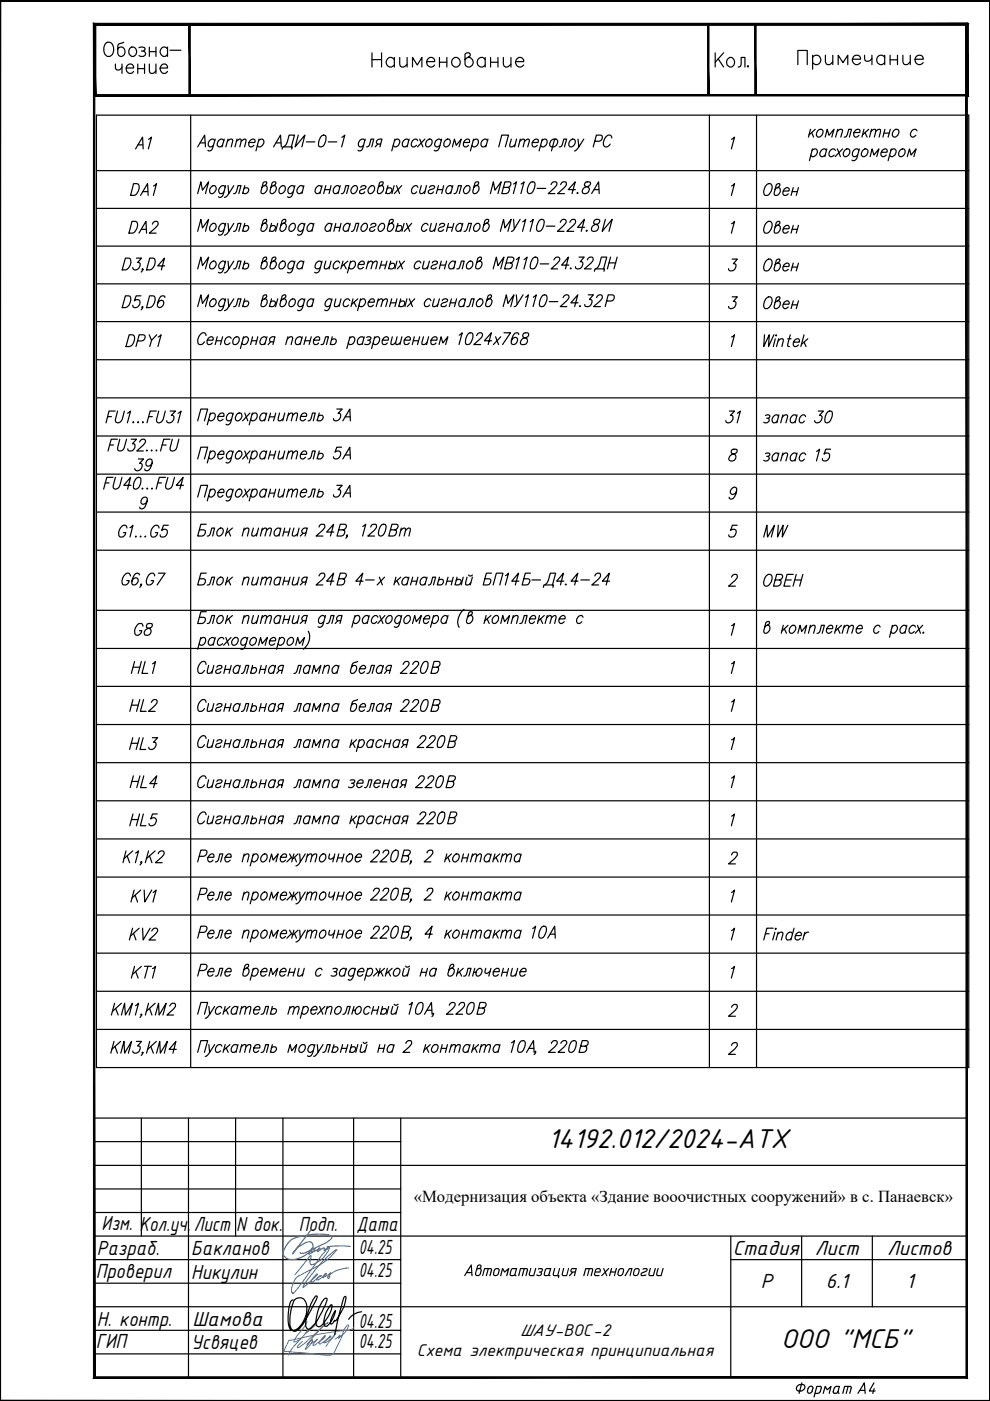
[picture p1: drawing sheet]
<svg xmlns="http://www.w3.org/2000/svg" width="210mm" height="297mm" viewBox="0 0 210 297" stroke-linecap="round" stroke-linejoin="round" font-family="sans-serif">
<defs><g id="words">
<text font-size="7.5" x="167.9" y="15.9">Примечание</text>
<text font-size="6.6" x="77.6" y="15.5">Наименование</text>
<g font-size="6.2">
<text x="20.8" y="13.1">Обозна-</text>
<text x="24.7" y="58.9">D3,D4</text>
<text x="24.7" y="125.6">G6,G7</text>
<text x="26.5" y="192.6">KV1</text>
<text x="116.2" y="243.4">14192.012/2024-АТХ</text>
<text x="165.7" y="285.8">ООО &quot;МСБ&quot;</text>
</g>
<g font-size="5.7">
<text x="27.5" y="32.8">A1</text>
<text x="26.5" y="42.7">DA1</text>
<text x="160.9" y="42.7">Овен</text>
<text x="26.1" y="50.8">DA2</text>
<text x="160.9" y="50.8">Овен</text>
<text x="160.9" y="58.6">Овен</text>
<text x="160.9" y="66.7">Овен</text>
<text x="25.4" y="74.8">DPY1</text>
<text x="152.8" y="91">31</text>
<text x="160.9" y="115">MW</text>
<text x="160.9" y="125.6">ОВЕН</text>
<text x="27.2" y="135.8">G8</text>
<text x="26.5" y="143.9">HL1</text>
<text x="26.5" y="152">HL2</text>
<text x="26.1" y="160.2">HL3</text>
<text x="26.5" y="168.3">HL4</text>
<text x="26.5" y="176.4">HL5</text>
<text x="26.1" y="200.4">KV2</text>
<text x="26.5" y="208.5">KT1</text>
</g>
<text font-size="5.3" x="23.3" y="16.9">чение</text>
<g font-size="4.7">
<text x="21.5" y="260.8">Изм. Кол.уч.</text>
<text x="41.1" y="261.1">Лист</text>
<text x="50.1" y="261.1">N док.</text>
<text x="63.3" y="261.1">Подп.</text>
<text x="75.6" y="261.1">Дата</text>
<text x="20.5" y="266.1">Разраб.</text>
<text x="40.6" y="266.1">Бакланов</text>
<text x="76.1" y="265.8">04.25</text>
<text x="155.4" y="266.1">Стадия</text>
<text x="172.8" y="266.1">Лист</text>
<text x="188.1" y="266.1">Листов</text>
<text x="20.3" y="270.9">Проверил</text>
<text x="40.6" y="271.1">Никулин</text>
<text x="76.1" y="270.8">04.25</text>
<text x="161.3" y="273">Р</text>
<text x="175.1" y="273">6.1</text>
<text x="192.1" y="273">1</text>
<text x="20.5" y="281">Н. контр.</text>
<text x="40.8" y="281.2">Шамова</text>
<text x="76.1" y="281.6">04.25</text>
<text x="20.3" y="285.9">ГИП</text>
<text x="40.6" y="286.1">Усвяцев</text>
<text x="76.1" y="285.8">04.25</text>
</g>
<g font-size="3.9">
<text x="98.1" y="270.6">Автоматизация технологии</text>
<text x="88.4" y="287.5">Схема электрическая принципиальная</text>
<text x="110.3" y="283.3">ШАУ-ВОС-2</text>
</g>
<text font-size="3.5" x="87.7" y="254.9">«Модернизация объекта «Здание вооочистных сооружений» в с. Панаевск»</text>
</g></defs>
<!-- layer: 0 -->
<g fill="none" stroke="#000" stroke-width=".25">
<path d="M151.6 11.2v3M152.3 12.5l1.1 1.7M153.4 11.2l-1.8 2M154.2 12.6a.85 .85 0 0 1 1.1-.4 .85 .85 0 0 1 .4 1.1 .87 .87 0 0 1-1 .9 .87 .87 0 0 1-.6-1.1zM156.5 14.2l.5-.2 .1-1.8h.8v2M158.6 13.9l-.1 .1 .1 .2 .1-.2M20.4 24.4h185v201.9h-185zM20.4 36.2h185M40.4 24.4v201.9M41.9 31.1l1.5-2.5 .2 2.5M42.5 30.3h1M45 39.5l.5-.1a.93 .93 0 0 1 .2 1.1 .93 .93 0 0 1-1.1 .4 1.09 1.09 0 0 1 .4-1.4z"/>
<path d="M45.5 29.8v-.1a.9 .9 0 0 0-1.2 .2 .9 .9 0 0 0 0 1.1 .66 .66 0 0 0 1-.2M45.6 29.5l-.5 1.9a.66 .66 0 0 1-1 .5M47.5 29.8a.51 .51 0 0 0-.9-.2 .89 .89 0 0 0-.2 1.5h.3l.5-.3M47.5 29.5l-.4 1.6M47.8 39.7l-.2-.2a.93 .93 0 0 0-1 .2 .93 .93 0 0 0-.2 1l.1 .2a.64 .64 0 0 0 1-.2M47.8 39.4l-.5 1.9a.8 .8 0 0 1-.8 .6l-.2-.2M48.2 30l.7-.5 .4 .1-.3 1.5M48.3 39.4l.2 1.6 1.1-1.6M48.3 29.5l-.4 1.6M50.1 30l.7-.5 .3 .1-.3 1.5M50.2 29.5l-.4 1.6M51.1 30l.7-.5 .4 .1-.3 1.5"/>
<path d="M51.9 39.4l-.5 1.6M52.8 30.2h1.2l.1-.5a.9 .9 0 0 0-1.2 .2 .9 .9 0 0 0 0 1.1 .65 .65 0 0 0 .9-.2M54.8 29.8a.62 .62 0 0 1 .6-.3 .62 .62 0 0 1 .5 .3 .96 .96 0 0 1-.2 1 .96 .96 0 0 1-1 .2l-.1-.2M54.9 29.5l-.6 2.5M56 39.4h.3a.93 .93 0 0 1 .2 1.1 .93 .93 0 0 1-1.1 .4l-.1-.4 .5-1.7 .4-.2h.3a.77 .77 0 0 1-.7 .9l-.3 .2M58 39.4h.3a.99 .99 0 0 1 .2 1 .99 .99 0 0 1-1 .6l-.3-.5 .5-1.7 .4-.2h.4a.77 .77 0 0 1-.8 .9l-.3 .2M58 31.1l1.5-2.5 .1 2.5M58.5 30.3h1.1M59.4 39.7a.64 .64 0 0 1 1-.2 .97 .97 0 0 1-.1 1.1 .97 .97 0 0 1-1 .3 1.03 1.03 0 0 1 .1-1.2zM59.8 31.6l.1-.5h2.1l-.2 .5M60.2 31.1a3.2 3.2 0 0 0 1.1-2.5h1.1l-.6 2.5M62.4 39.7l-.1-.2a.93 .93 0 0 0-1.1 .4 .93 .93 0 0 0 .1 1.1h.4l.4-.3"/>
<path d="M62.5 39.4l-.5 1.9a.81 .81 0 0 1-.9 .6l-.1-.2M63.2 28.6l-.6 2.5 2-2.5-.6 2.5M64.3 39.7l-.1-.2a.96 .96 0 0 0-1 .2 .96 .96 0 0 0-.3 1l.4 .3h.3l.5-.3M64.4 39.4l-.4 1.6M64.9 30.1h1.9M68.2 39.7l-.2-.2a.94 .94 0 0 0-1 .3 .94 .94 0 0 0 0 1.1l.4 .1 .5-.3M68.2 28.8l.4-.2 .4 .2a2.06 2.06 0 0 1-.9 2.3l-.5-.1a2.34 2.34 0 0 1 .6-2.2zM68.3 39.4l-.5 1.6M69.1 39.4l-.5 1.6M69.6 30.1h1.8M70.2 39.4l-.4 1.6M72 39.7l-.1-.2a.93 .93 0 0 0-1.1 .4 .93 .93 0 0 0 .2 1.1h.3l.5-.3"/>
<path d="M72.1 39.4l-.4 1.6M72.5 29.1l.6-.5-.7 2.5M74.9 39.5l.6-.1a1.02 1.02 0 0 1 .1 1 1.02 1.02 0 0 1-.9 .6 .93 .93 0 0 1 .2-1.5zM76.5 39.7a.7 .7 0 0 1 1.1-.2v.2l-.2 .2-.7 .3a.53 .53 0 0 0-.5 .7 .75 .75 0 0 0 1.1-.2M77.3 29.8v-.1a.9 .9 0 0 0-1.1 .2 .9 .9 0 0 0-.1 1.1 .66 .66 0 0 0 1-.2M77.4 29.5l-.5 1.9a.66 .66 0 0 1-1 .5M77.7 31.1l.4-.1 .3-.3 .3-1.2h.5l-.4 1.6M78.3 39.7a.63 .63 0 0 1 1-.2 .97 .97 0 0 1-.1 1.1 .97 .97 0 0 1-1 .3 .88 .88 0 0 1 .1-1.2zM80.1 30.6l-.6 .5M80.7 30.6h-.6l-.3-.5 .3-.5 .9-.1-.4 1.6M80.7 39.4h.3a.93 .93 0 0 1 .2 1.1 .93 .93 0 0 1-1.1 .4l-.1-.4 .5-1.7 .4-.2h.3a.77 .77 0 0 1-.7 .9l-.3 .2M82.3 39.4l-.5 1.6"/>
<path d="M83.6 39.4l-.5 1.6M83.6 29.8a.65 .65 0 0 1 1.2 0 .96 .96 0 0 1-.3 1 .96 .96 0 0 1-1 .2l-.1-.2M83.7 29.5l-.6 2.5M84.1 39.4l.6 1.6M85.2 39.4l-1.6 1.6M86.7 29.8l-.2-.2a.91 .91 0 0 0-1.1 .4 .91 .91 0 0 0 .2 1.1h.3l.5-.3M86.7 29.5l-.4 1.6M88.6 29.8l-.2-.2a.91 .91 0 0 0-1.1 .4 .91 .91 0 0 0 .2 1.1h.3l.5-.3M88.6 39.7l-.1-.2a.93 .93 0 0 0-1.1 .4 .93 .93 0 0 0 .1 1.1h.4l.4-.3M89 29.5l.7 1.6M89.3 39.4l-.3 1.1v.4l.5 .1 .6-.5M90.1 29.5l-1.6 1.6"/>
<path d="M90.4 39.4l-.4 1.6M90.5 29.8a.62 .62 0 0 1 .6-.3 .62 .62 0 0 1 .5 .3 .96 .96 0 0 1-.2 1 .96 .96 0 0 1-1 .2 1.03 1.03 0 0 1 .1-1.2zM91.1 39.7a.71 .71 0 0 1 1-.2l.1 .2-.2 .2-1 .4-.2 .2v.4a.71 .71 0 0 0 1.1-.2M93 39.4l-.5 1.6M93.6 29.8l-.1-.1a.88 .88 0 0 0-1.2 .2 .88 .88 0 0 0 0 1.1 .66 .66 0 0 0 1-.2M93.6 29.5l-.5 1.9a.71 .71 0 0 1-1 .5M94.1 39.4l-.5 1.6M94.4 29.8a.62 .62 0 0 1 .5-.3 .62 .62 0 0 1 .6 .3 .96 .96 0 0 1-.3 1 .96 .96 0 0 1-1 .2 1.03 1.03 0 0 1 .2-1.2zM95.9 39.7l-.1-.2a.97 .97 0 0 0-1.1 .3 .97 .97 0 0 0 0 1.1 .63 .63 0 0 0 .9-.2M95.9 31.1l.5-1.6 .3 1.3 1.1-1.3-.5 1.6M96 39.4l-.5 1.6M98.3 30.2h1.2v-.6a.91 .91 0 0 0-1.1 .4 .91 .91 0 0 0 .2 1.1h.2l.6-.3"/>
<path d="M98.6 39.7a.63 .63 0 0 1 .9-.2 .97 .97 0 0 1 0 1.1 .97 .97 0 0 1-1.1 .3 .88 .88 0 0 1 .2-1.2zM100.3 29.8a.62 .62 0 0 1 .6-.3 .62 .62 0 0 1 .5 .3 .96 .96 0 0 1-.2 1 .96 .96 0 0 1-1 .2l-.1-.2M100.4 29.5l-.7 2.5M101 39.4h.3a.93 .93 0 0 1 .1 1.1 .93 .93 0 0 1-1.1 .4l-.1-.4 .5-1.7 .4-.2h.4a.77 .77 0 0 1-.8 .9l-.2 .2M103.3 29.8l-.1-.2a.91 .91 0 0 0-1.1 .4 .91 .91 0 0 0 .2 1.1h.3l.5-.3M103.5 29.5l-.5 1.6M105.7 31.1l.7-2.5h1.4l-.7 2.5M106.7 39.7l1.2 .1a.89 .89 0 0 1-.6 1.2h-.9l.7-2.4h1.1l.1 .4a.82 .82 0 0 1-.6 .7M108.4 29.5l-.3 1.5 .5 .1 .6-.4M108.9 39l.6-.4-.7 2.4M109.5 29.5l-.4 1.6M110.2 30l.6-.5 .4 .1-.3 1.5"/>
<path d="M110.3 29.5l-.4 1.6M110.5 39l.6-.4-.7 2.4M111.2 30l.6-.5 .4 .1-.3 1.5M112.5 38.6h.8a2.14 2.14 0 0 1-.9 2.4l-.5-.1a2.21 2.21 0 0 1 .6-2.3zM112.9 30.2h1.2a.46 .46 0 0 0-.2-.7 .97 .97 0 0 0-1 .6 .97 .97 0 0 0 .2 1h.3l.5-.3M113.9 39.9h1.8M114.9 29.8a.62 .62 0 0 1 .5-.3 .62 .62 0 0 1 .6 .3 .96 .96 0 0 1-.3 1 .96 .96 0 0 1-.9 .2l-.2-.2M115 29.5l-.7 2.5M116.8 29.8l.5-.3 .8 .1a.97 .97 0 0 1-.2 1.3 .97 .97 0 0 1-1.4-.1zM116.8 39.1l.1-.1a.7 .7 0 0 1 1.2-.2 1.08 1.08 0 0 1-.5 1l-1.4 1.2h1.4M117.6 29.5l-.7 2.5M118.6 31.1l.4-.1 .5-1.5h.6l-.4 1.6"/>
<path d="M118.9 39.1v-.1a.74 .74 0 0 1 1.1-.4l.1 .2a.94 .94 0 0 1-.5 1l-1.4 1.2h1.5M120.9 29.8a.62 .62 0 0 1 .5-.3 .62 .62 0 0 1 .6 .3 .96 .96 0 0 1-.3 1 .96 .96 0 0 1-1 .2 1.03 1.03 0 0 1 .2-1.2zM122.6 29.5l.1 1.6 1.1-1.6M122.7 31.1a1.26 1.26 0 0 1-.9 .9M124.2 38.6l-.3 .5a.88 .88 0 0 0 .9 .6 .83 .83 0 0 1-.2 1.2 .83 .83 0 0 1-1.1-.1 1.16 1.16 0 0 1 1.3-1.3 .69 .69 0 0 0 .4-.9zM126.1 30h.9a.83 .83 0 0 0 .6-1.2l-1.2-.2-.6 2.5M129.7 29.2v-.2a.74 .74 0 0 0-.8-.3 .74 .74 0 0 0-.6 .5 1.26 1.26 0 0 0 0 1.9 1.02 1.02 0 0 0 1.1-.5M150.4 24.4v201.9M155.1 29.5l.6-.4-.6 2.5M155.1 39.4l.6-.5-.6 2.5M160.4 24.4v201.9M171.8 27.4l-.4 1.7"/>
<path d="M172.1 28.1l.4 1M172.2 31.9a.62 .62 0 0 1 .5-.3 .62 .62 0 0 1 .6 .3 .96 .96 0 0 1-.3 1 .96 .96 0 0 1-1 .2l-.1-.2M172.3 31.6l-.7 2.5M172.8 27.4l-1.3 1.2M173.4 27.8a.72 .72 0 0 1 .9-.3 .94 .94 0 0 1 0 1.1 .94 .94 0 0 1-1 .3 .94 .94 0 0 1 .1-1.1zM175 29.1l.4-1.7 .4 1.3 1-1.3-.4 1.7M175.2 31.9a.59 .59 0 0 0-.5-.4 .59 .59 0 0 0-.6 .4 .88 .88 0 0 0-.1 1.2 .66 .66 0 0 0 1-.2M175.3 31.6l-.4 1.6M177.1 31.9l-.1-.2a.91 .91 0 0 0-1.1 .4 .91 .91 0 0 0 .2 1.1h.3l.5-.3M177.5 27.9l.4-.4h.7l-.3 1.6M177.5 31.6l.7 1.6M177.6 27.4l-.4 1.7"/>
<path d="M178.6 31.6l-1.5 1.6M179 29.1l.5-.2 .5-1.5h.6l-.5 1.7M179.1 31.9a.61 .61 0 0 1 .5-.3 .61 .61 0 0 1 .6 .3 .96 .96 0 0 1-.3 1 .96 .96 0 0 1-1 .2 .88 .88 0 0 1 .2-1.2zM181.1 28.1h1.2v-.5a.89 .89 0 0 0-1.2 .2 .89 .89 0 0 0 0 1.1 .64 .64 0 0 0 1-.2M182.1 31.9l-.2-.2a.91 .91 0 0 0-1.1 .4 .91 .91 0 0 0 .2 1.1h.3l.5-.3M182.2 31.6l-.5 1.9a.71 .71 0 0 1-1.1 .4M182.9 31.9a.65 .65 0 0 1 1.1 0 .96 .96 0 0 1-.2 1 .96 .96 0 0 1-1 .2 .94 .94 0 0 1 .1-1.2zM183.2 27.4l-.4 1.7M183.4 28.1l.5 1M184.2 27.4l-1.3 1.2M184.5 33.2l.4-1.6 .4 1.3 1.1-1.3-.5 1.6M184.7 27.9l.6-.5 .4 .1-.3 1.6"/>
<path d="M184.8 27.4l-.4 1.7M185.7 27.9l.6-.5 .4 .1-.3 1.6M186.9 32.3h1.1a.49 .49 0 0 0-.2-.7 .99 .99 0 0 0-.9 .5 .99 .99 0 0 0 0 1 .66 .66 0 0 0 1-.2M187.4 28.2h1.1M187.6 27.4l-.4 1.7M188.8 27.4l-.5 1.7M188.8 31.9a.65 .65 0 0 1 1.2 0 .96 .96 0 0 1-.3 1 .96 .96 0 0 1-.9 .2l-.2-.2M189 31.6l-.7 2.5M189.4 27.8a.72 .72 0 0 1 1-.3 .94 .94 0 0 1 0 1.1 .94 .94 0 0 1-1 .3 .94 .94 0 0 1 0-1.1zM190.8 31.9a.62 .62 0 0 1 .5-.3 .62 .62 0 0 1 .6 .3 .96 .96 0 0 1-.3 1 .96 .96 0 0 1-.9 .2 1.03 1.03 0 0 1 .1-1.2zM192.4 33.2l.4-1.6 .4 1.3 1-1.3-.4 1.6M194.4 27.8a.71 .71 0 0 0-.7-.4 .71 .71 0 0 0-.6 .7 .61 .61 0 0 0 0 .7 .61 .61 0 0 0 .6 .3l.5-.4"/>
<path d="M20.4 44.2h185M20.4 52.2h185M41.9 41l.7-2.4 .3 1.7 1.3-1.7-.6 2.4M41.9 49.1l.7-2.6 .3 1.8 1.3-1.8-.6 2.6M41.9 57l.7-2.5 .3 1.8 1.3-1.8-.6 2.5M44.7 55.7a.64 .64 0 0 1 1-.2 .97 .97 0 0 1-.1 1.1 .97 .97 0 0 1-1 .3 1.03 1.03 0 0 1 .1-1.2zM45 47.5l.5-.1a.93 .93 0 0 1 .2 1.1 .93 .93 0 0 1-1.1 .4 1.09 1.09 0 0 1 .4-1.4zM47.8 47.7l-.2-.2a.93 .93 0 0 0-1 .2 .93 .93 0 0 0-.2 1l.1 .2a.64 .64 0 0 0 1-.2M47.8 55.7l-.2-.2a.93 .93 0 0 0-1 .2 .93 .93 0 0 0-.2 1 .52 .52 0 0 0 .8 .2l.3-.2M47.8 47.4l-.5 1.9a.8 .8 0 0 1-.8 .6l-.2-.2M47.8 55.4l-.5 1.9a.8 .8 0 0 1-.8 .6l-.2-.2M48.3 47.4l.2 1.7 1.1-1.7"/>
<path d="M48.3 55.4l.2 1.6 1.1-1.6M48.5 41l-.3 .5-.6 .4M48.5 49.1l-.3 .4-.6 .4M48.5 57a1.26 1.26 0 0 1-.9 .9M49.5 41l.5-.1 .2-.4 .3-1.1h.6l-.5 1.6M49.5 49.1l.5-.2 .2-.4 .3-1.1h.6l-.5 1.7M49.5 57l.5-.1 .5-1.5h.6l-.5 1.6M51.7 40.1l.1-.2a.58 .58 0 0 1 .9 .2 .58 .58 0 0 1-.3 .8l-.7 .1-.2-.2M51.7 48.1l.1-.2a.58 .58 0 0 1 .9 .2 .58 .58 0 0 1-.3 .8l-.7 .2-.2-.3M51.7 56.1l.1-.1a.58 .58 0 0 1 .9 .1 .58 .58 0 0 1-.3 .8l-.7 .1-.2-.2M51.9 47.4l-.5 1.7M51.9 55.4l-.5 1.6"/>
<path d="M56 47.4h.3a.93 .93 0 0 1 .2 1.1 .93 .93 0 0 1-1.1 .4l-.1-.4 .5-1.7 .4-.3 .3 .1a.77 .77 0 0 1-.7 .9l-.3 .2M56 55.4h.3a.93 .93 0 0 1 .2 1.1 .93 .93 0 0 1-1.1 .4l-.1-.4 .5-1.7 .4-.3 .3 .1a.83 .83 0 0 1-.7 .9l-.3 .2M57.4 48.1l.1-.2a.55 .55 0 0 1 .8 .1 .55 .55 0 0 1-.1 .8l-.4 .3h-.4l-.3-.3M57.6 47.4l-.5 1.7M58 55.4h.3a.92 .92 0 0 1 .1 1.1 .92 .92 0 0 1-1 .4l-.2-.4 .5-1.7a.49 .49 0 0 1 .8-.2 .83 .83 0 0 1-.8 .9l-.3 .2M58.9 47.4l-.5 1.7M59.4 55.7a.64 .64 0 0 1 1-.2 .97 .97 0 0 1-.1 1.1 .97 .97 0 0 1-1 .3 1.03 1.03 0 0 1 .1-1.2zM60.1 47.4h.3a.99 .99 0 0 1 .2 1 .99 .99 0 0 1-1 .7l-.2-.6 .4-1.7a.49 .49 0 0 1 .8-.2 .77 .77 0 0 1-.7 .9l-.3 .2M61.5 47.7a.64 .64 0 0 1 1-.2 .97 .97 0 0 1-.1 1.1 .97 .97 0 0 1-1 .3 1.03 1.03 0 0 1 .1-1.2zM62.4 55.7l-.1-.2a.92 .92 0 0 0-1.1 .4 .92 .92 0 0 0 .1 1.1l.6-.1 .2-.2M62.5 55.4l-.5 1.9a.81 .81 0 0 1-.9 .6l-.1-.2M64.3 55.7l-.1-.2a.96 .96 0 0 0-1 .2 .96 .96 0 0 0-.3 1l.2 .2a.72 .72 0 0 0 1-.2"/>
<path d="M64.4 55.4l-.4 1.6M64.6 47.7l-.2-.2a.92 .92 0 0 0-1.1 .4 .92 .92 0 0 0 .2 1.2h.3l.5-.4M64.6 47.4l-.5 1.9a.81 .81 0 0 1-.9 .6l-.1-.2M66.5 47.7l-.2-.2a.93 .93 0 0 0-1.1 .4 .93 .93 0 0 0 .2 1.2h.3l.5-.4M66.5 47.4l-.4 1.7M68.2 55.7l-.2-.2a.9 .9 0 0 0-1 .4 .9 .9 0 0 0 .1 1.1l.5-.1 .3-.2M68.3 55.4l-.5 1.9a.81 .81 0 0 1-.9 .6l-.2-.2M68.9 40.2h1.1M69.1 55.4l-.4 1.1 .1 .4 .5 .1 .6-.5M70.2 55.4l-.4 1.6M70.3 47.7l-.1-.2a.96 .96 0 0 0-1 .2 .96 .96 0 0 0-.3 1l.4 .4h.3l.5-.4M70.4 47.4l-.4 1.7"/>
<path d="M71 48.2h1.1M71.2 47.4l-.4 1.7M72 55.7l-.1-.2a.92 .92 0 0 0-1.1 .4 .92 .92 0 0 0 .2 1.1l.5-.1 .3-.2M72.3 47.4l-.4 1.7M72.4 41l.4-.1 .2-.4 .3-1.1h.7l-.5 1.6M72.7 55.4l-.4 1.6M72.9 56.1l.5 .9M73.7 55.4l-1.3 1.1M74.2 47.7l-.2-.2a.94 .94 0 0 0-1 .3 .94 .94 0 0 0-.1 1.1l.5 .2 .5-.4M74.3 55.7a.64 .64 0 0 1 .9-.2 .97 .97 0 0 1 0 1.1 .97 .97 0 0 1-1.1 .3l-.1-.2M74.3 47.4l-.5 1.7M74.3 55.4l-.6 2.5"/>
<path d="M74.5 49.1l.4-.2 .6-1.5h.6l-.5 1.7M76 56.1h1.2a.49 .49 0 0 0-.2-.7 1.03 1.03 0 0 0-.9 1.5 .72 .72 0 0 0 .9-.2M77 47.5l.6-.1a.93 .93 0 0 1 .2 1.1 .93 .93 0 0 1-1.1 .4 1.09 1.09 0 0 1 .3-1.4zM78 55.8l.6-.4 .4 .1v.3l-.3 1.2M78.1 55.4l-.5 1.6M78.6 47.7a.71 .71 0 0 1 1.1-.2v.2l-.2 .2-.7 .3a.54 .54 0 0 0-.4 .7 .71 .71 0 0 0 1.1-.2M79 55.8l.6-.4 .4 .1-.3 1.5M80.4 47.7a.64 .64 0 0 1 1-.2 .97 .97 0 0 1 0 1.1 .97 .97 0 0 1-1.1 .3 1.03 1.03 0 0 1 .1-1.2zM80.7 56.2h1.1M80.9 55.4l-.4 1.6M82 40.1l.2-.2a.58 .58 0 0 1 .9 .2 .58 .58 0 0 1-.4 .8l-.6 .1-.2-.2M82 55.4l-.4 1.6"/>
<path d="M82.7 56.1l.1-.1a.55 .55 0 0 1 .8 0 .55 .55 0 0 1-.1 .8 .69 .69 0 0 1-1 0M82.8 47.4h.3a.93 .93 0 0 1 .2 1.1 .93 .93 0 0 1-1.1 .4l-.1-.4 .5-1.7a.49 .49 0 0 1 .8-.2 .77 .77 0 0 1-.8 .9l-.3 .2M82.8 55.4l-.4 1.6M84.2 48.1l.1-.2a.55 .55 0 0 1 .9 .1 .55 .55 0 0 1-.2 .8 .68 .68 0 0 1-1 .1v-.1M84.2 55.4l-.5 1.6M84.4 47.4l-.5 1.7M84.7 55.4l.6 1.6M85.7 47.4l-.5 1.7M85.8 55.4l-1.6 1.6M86.2 47.4l.7 1.7M87.3 47.4l-1.6 1.7M89.2 55.7l-.1-.2a.9 .9 0 0 0-1.1 .4 .9 .9 0 0 0 .2 1.1l.5-.1 .3-.2"/>
<path d="M89.9 55.4l-.3 1.5h.7l.4-.4M90.8 47.7l-.2-.2a.92 .92 0 0 0-1.1 .4 .92 .92 0 0 0 .2 1.2h.3l.5-.4M91.1 55.4l-.5 1.6M91.4 47.4l-.3 1.5 .5 .2 .6-.6M91.7 55.7a.75 .75 0 0 1 1.1-.2l-.2 .5-.8 .2a.54 .54 0 0 0-.4 .7 .78 .78 0 0 0 1.1-.2M92.5 47.4l-.4 1.7M92.8 40.2h1.1M93.2 47.7a.71 .71 0 0 1 1-.2l.1 .2-.2 .2-.8 .3a.54 .54 0 0 0-.3 .7 .71 .71 0 0 0 1-.2M93.3 56.2h1.1M93.6 55.4l-.5 1.6M94.7 55.4l-.5 1.6M94.9 48.2h1.1"/>
<path d="M95.1 47.4l-.4 1.7M96.2 47.4l-.4 1.7M96.3 41l.4-.1 .2-.4 .3-1.1h.6l-.4 1.6M96.5 55.7l-.1-.2a.93 .93 0 0 0-1 .2 .93 .93 0 0 0-.2 1v.1a.54 .54 0 0 0 .8 .1l.3-.2M96.6 55.4l-.4 1.6M96.9 57l.4-.1 .5-1.5h.6l-.4 1.6M98 47.7l-.1-.2a.94 .94 0 0 0-1.1 .3 .94 .94 0 0 0 0 1.1l.5 .2 .5-.4M98.1 47.4l-.4 1.7M98.4 49.1l.4-.2 .6-1.5h.5l-.4 1.7M99.1 55.7a.64 .64 0 0 1 1-.2 .97 .97 0 0 1 0 1.1 .97 .97 0 0 1-1.1 .3 1.03 1.03 0 0 1 .1-1.2zM100.7 47.7a.64 .64 0 0 1 .9-.2 .97 .97 0 0 1 0 1.1 .97 .97 0 0 1-1.1 .3 1.03 1.03 0 0 1 .2-1.2zM101.6 55.4h.3a.92 .92 0 0 1 .1 1.1 .92 .92 0 0 1-1 .4l-.2-.4 .5-1.7a.49 .49 0 0 1 .8-.2 .83 .83 0 0 1-.8 .9l-.3 .2"/>
<path d="M103.1 47.4h.3a.93 .93 0 0 1 .1 1.1 .93 .93 0 0 1-1.1 .4v-.4l.4-1.7a.49 .49 0 0 1 .8-.2 .77 .77 0 0 1-.7 .9l-.3 .2M104 41l.6-2.4 .3 1.7 1.4-1.7-.7 2.4M104.6 57l.6-2.5 .4 1.8 1.2-1.8-.6 2.5M106.1 49.1l.7-2.6 .3 1.8 1.3-1.8-.7 2.6M107.4 55.7l1.1 .1a.79 .79 0 0 1-.6 1.2h-.9l.7-2.5 1.1 .1a.76 .76 0 0 1-.6 1.1M108.9 46.5l.2 2M109.5 55l.6-.5-.7 2.5M110.3 46.5l-1.4 2.3-.5 .3M110.8 47l.7-.5-.7 2.6M111.1 55l.7-.5-.7 2.5M112.4 47l.7-.5-.7 2.6M113.1 54.6l.4-.1 .4 .1a2.21 2.21 0 0 1-.6 2.3h-.8a2.49 2.49 0 0 1 .6-2.3z"/>
<path d="M114.5 46.6l.3-.1 .5 .1a2.14 2.14 0 0 1-1 2.5l-.4-.2a2.21 2.21 0 0 1 .6-2.3zM114.5 56h1.8M115.8 47.9h1.8M117.4 55.1a.64 .64 0 0 1 .6-.6 .64 .64 0 0 1 .7 .5l-.5 .8-1.4 1.2h1.4M118.8 47.1v-.1a.74 .74 0 0 1 1.1-.4 .58 .58 0 0 1-.1 .9l-1.6 1.6h1.4M120.6 56.2h-1.5l1.4-1.7-.6 2.5M120.8 47.1l.1-.1a.74 .74 0 0 1 1.1-.4v.2a.94 .94 0 0 1-.5 1l-1.3 1.3h1.4M121 56.8l-.1 .1h.2M122 40.2h-1.5l1.5-1.6-.7 2.4M122.5 40.8l-.1 .2 .2-.1M122.8 54.5h1.1l-.9 1h.3a.92 .92 0 0 1 0 1.2 .92 .92 0 0 1-1.3 .1v-.3M124 48.2h-1.5l1.4-1.7-.7 2.6"/>
<path d="M124.4 48.8l-.1 .3 .2-.2M124.5 55.1v-.1a.76 .76 0 0 1 1.2-.4v.2a.94 .94 0 0 1-.4 1l-1.4 1.2h1.4M125.4 41l1.5-2.4 .1 2.4M126 40.2h1M126 57.5l.2-.5h2l-.1 .5M126.1 46.6l-.2 .5a.88 .88 0 0 0 .8 .6 .85 .85 0 0 1-.1 1.2 .85 .85 0 0 1-1.2-.1 1.16 1.16 0 0 1 1.3-1.3 .69 .69 0 0 0 .4-.9l-.3-.1zM126.4 57a3.2 3.2 0 0 0 1.1-2.5h1.2l-.7 2.5M128.4 46.5l-.7 2.6 2.1-2.6-.7 2.6M129.1 55.7h1.5M129.5 54.5l-.7 2.5M130.9 54.5l-.7 2.5M155.1 47.4l.6-.5-.6 2.5"/>
<path d="M155.2 54.9h1.1l-.8 1 .5 .1a.96 .96 0 0 1-.3 1.2 .96 .96 0 0 1-1.2 0v-.2M20.4 60.2h185M20.4 68.2h185M20.4 76.3h185M26.6 62.7h.7a.71 .71 0 0 1 .4 1 1.55 1.55 0 0 1-1.8 1.5zM29.9 62.7h-1l-.4 1.1a.68 .68 0 0 1 .9-.2 .68 .68 0 0 1 .2 .9 .84 .84 0 0 1-.5 .7 .84 .84 0 0 1-.9-.2v-.3M30.3 65.1l-.2 .1v-.1l.1-.1v.3l-.3 .4M31.7 62.7h.7a.71 .71 0 0 1 .5 1l-.2 .5a1.38 1.38 0 0 1-1.6 1zM35 63.1l-.1-.3a.8 .8 0 0 0-1.1 .4 1.95 1.95 0 0 0-.3 1.9 .89 .89 0 0 0 1-.3 .89 .89 0 0 0 .1-1 .76 .76 0 0 0-1.2 .6M41.9 65l.7-2.5 .3 1.8 1.3-1.8-.6 2.5M43.7 71.1l-.1-.2a.73 .73 0 0 0-.7-.3 .73 .73 0 0 0-.6 .5 1.37 1.37 0 0 0 0 2 .9 .9 0 0 0 1-.6M43.9 72.1h1.3a.49 .49 0 0 0-.2-.7 .97 .97 0 0 0-1 .6 .97 .97 0 0 0 .2 1.1l.5-.1 .3-.3"/>
<path d="M45 63.5l.5-.1a.93 .93 0 0 1 .2 1.1 .93 .93 0 0 1-1.1 .4 1.09 1.09 0 0 1 .4-1.4zM45.8 72.2h1.1M46.1 71.4l-.5 1.7M47.2 71.4l-.5 1.7M47.8 63.7l-.2-.2a.93 .93 0 0 0-1 .2 .93 .93 0 0 0-.2 1 .52 .52 0 0 0 .8 .2l.3-.2M47.8 63.4l-.5 1.9a.69 .69 0 0 1-1 .4M48.3 63.4l.2 1.6 1.1-1.6M48.5 65a1.26 1.26 0 0 1-.9 .9M49 71.7a.51 .51 0 0 0-.8-.2 .89 .89 0 0 0-.2 1.6l.5-.1 .3-.3M49.5 65l.5-.1 .5-1.5h.6l-.5 1.6M49.6 71.7a.62 .62 0 0 1 .6-.3 .62 .62 0 0 1 .5 .3 .99 .99 0 0 1-1.2 1.3 1.09 1.09 0 0 1 .1-1.3zM51.5 71.7a.65 .65 0 0 1 1.2 0 .99 .99 0 0 1-1.3 1.3l-.1-.3"/>
<path d="M51.6 71.4l-.6 2.5M51.7 64.1l.1-.1a.58 .58 0 0 1 .9 .1 .58 .58 0 0 1-.3 .8l-.7 .1-.2-.2M51.9 63.4l-.5 1.6M53.3 72.2h1.1M53.6 71.4l-.5 1.7M54.7 71.4l-.5 1.7M56 63.4h.3a.93 .93 0 0 1 .2 1.1 .93 .93 0 0 1-1.1 .4l-.1-.4 .5-1.7 .4-.3 .3 .1a.83 .83 0 0 1-.7 .9l-.3 .2M56.5 71.7a.51 .51 0 0 0-.8-.2 .92 .92 0 0 0-.3 1.6l.6-.1 .2-.3M56.6 71.4l-.5 1.7M57.4 64.1l.1-.1a.55 .55 0 0 1 .8 0 .55 .55 0 0 1-.1 .8 .73 .73 0 0 1-1 .1l-.1-.1M57.4 72.5l-.5 .6M57.6 63.4l-.5 1.6"/>
<path d="M58 72.5h-.6l-.2-.3a.59 .59 0 0 1 .5-.8h.6l-.4 1.7M58.9 63.4l-.5 1.6M60.1 63.4h.3a.92 .92 0 0 1 .1 1.1 .92 .92 0 0 1-1 .4l-.1-.4 .4-1.7a.49 .49 0 0 1 .8-.2 .83 .83 0 0 1-.7 .9l-.3 .2M60.9 71.9l.7-.5 .4 .1-.3 1.6M61 71.4l-.4 1.7M61.5 63.7a.64 .64 0 0 1 1-.2 .97 .97 0 0 1-.1 1.1 .97 .97 0 0 1-1 .3 1.03 1.03 0 0 1 .1-1.2zM64 71.7l-.2-.2a.91 .91 0 0 0-1.1 .4 .91 .91 0 0 0 .2 1.2l.6-.1 .2-.3M64.1 71.4l-.5 1.7M64.6 63.7l-.2-.2a.9 .9 0 0 0-1.1 .4 .9 .9 0 0 0 .2 1.1l.5-.1 .3-.2M64.6 63.4l-.5 1.9a.71 .71 0 0 1-1 .4M64.6 72.2h1.2M64.9 71.4l-.5 1.7"/>
<path d="M66 71.4l-.5 1.7M66.5 63.7l-.2-.2a.91 .91 0 0 0-1.1 .4 .91 .91 0 0 0 .2 1.1l.6-.1 .2-.2M66.5 72.1h1.2a.49 .49 0 0 0-.2-.7 .97 .97 0 0 0-.9 .6 .97 .97 0 0 0 .2 1.1l.5-.1 .3-.3M66.5 63.4l-.4 1.6M68.1 73.1l.4-.1 .5-1.6h.6l-.4 1.7M70.3 72.1l.3-.2h.4a.67 .67 0 0 1 .1 1 .67 .67 0 0 1-1-.1M70.3 63.7l-.1-.2a.96 .96 0 0 0-1 .2 .96 .96 0 0 0-.3 1 .54 .54 0 0 0 .9 .2l.3-.2M70.4 63.4l-.5 1.9a.71 .71 0 0 1-1.1 .4M70.4 71.4l-.4 1.7M71.2 63.4l-.3 1.5h.7l.4-.4M72.3 63.4l-.4 1.6M74.1 71.7a.65 .65 0 0 1 1.1 0 .99 .99 0 0 1-1.2 1.3l-.2-.3"/>
<path d="M74.2 63.7l-.2-.2a.9 .9 0 0 0-1.1 .4 .9 .9 0 0 0 .2 1.1l.5-.1 .3-.2M74.2 71.4l-.7 2.5M74.8 63.4l-.4 1.6M75.1 64.1l.4 .9M75.9 63.4l-1.4 1.1M76.4 63.7a.64 .64 0 0 1 .9-.2 .97 .97 0 0 1 0 1.1 .97 .97 0 0 1-1.1 .3l-.1-.2M76.5 63.4l-.7 2.5M77.1 71.7l-.1-.2a.91 .91 0 0 0-1.1 .4 .91 .91 0 0 0 .2 1.2l.5-.1 .3-.3M77.2 71.4l-.4 1.7M77.7 71.5l.3-.1 .6 .1a.51 .51 0 0 1-.7 .6M78.1 64.1h1.2v-.6a.93 .93 0 0 0-1 .2 .93 .93 0 0 0-.2 1 .52 .52 0 0 0 .8 .2l.3-.2M78.2 72.1l.3 .2a.72 .72 0 0 1-.4 .8 .72 .72 0 0 1-.8-.1"/>
<path d="M79.4 71.7a.61 .61 0 0 1 .5-.3 .61 .61 0 0 1 .6 .3 .99 .99 0 0 1-1.3 1.3l-.1-.3M79.5 71.4l-.7 2.5M80.1 63.8l.6-.4 .4 .1-.3 1.5M80.2 63.4l-.4 1.6M81.1 72.1h1.2a.49 .49 0 0 0-.2-.7 .97 .97 0 0 0-1 .6 .97 .97 0 0 0 .2 1.1l.6-.1 .2-.3M81.1 63.8l.6-.4 .4 .1-.3 1.5M82.8 64.2h1.1M83.1 63.4l-.5 1.6M83.2 71.4l-.3 1.6 .4 .1 .6-.5M84.2 63.4l-.5 1.6M84.2 71.4l-.3 1.6 .4 .1 .6-.5M84.8 64.1l.3-.3h.4a.67 .67 0 0 1 .1 1 .67 .67 0 0 1-1 0"/>
<path d="M85 63.4l-.5 1.6M85.2 71.4l-.4 1.7M85.7 72.1h1.3a.49 .49 0 0 0-.3-.7 .97 .97 0 0 0-.9 .6 .97 .97 0 0 0 .2 1.1l.5-.1 .3-.3M86.3 63.4l-.4 1.6M86.8 63.4l.7 1.6M87.6 72.2h1.1M87.8 71.4l-.4 1.7M87.9 63.4l-1.5 1.6M89 71.4l-.5 1.7M89.8 71.4l-.3 1.6h.7l.4-.4M90.9 71.4l-.5 1.7M91.4 63.7l-.2-.2a.93 .93 0 0 0-1 .2 .93 .93 0 0 0-.2 1 .52 .52 0 0 0 .8 .2l.3-.2"/>
<path d="M91.4 72.1h1.2a.49 .49 0 0 0-.2-.7 .97 .97 0 0 0-.9 .6 .97 .97 0 0 0 .2 1.1l.5-.1 .3-.3M92.1 63.4l-.4 1.5h.8l.3-.4M93.1 73.1l.4-1.7 .4 1.3 1.1-1.3-.5 1.7M93.2 63.4l-.5 1.6M93.8 63.7a.62 .62 0 0 1 .5-.3 .62 .62 0 0 1 .6 .3l-.4 .4-.6 .1a.54 .54 0 0 0-.3 .7 .85 .85 0 0 0 1.1-.2M95.5 64.2h1.1M95.7 63.4l-.5 1.6M96.8 63.4l-.4 1.6M97.4 71.1l.6-.5-.7 2.5M98.6 63.7l-.1-.2a.91 .91 0 0 0-1.1 .4 .91 .91 0 0 0 .2 1.1l.5-.1 .3-.2M98.7 63.4l-.4 1.6M99 65l.4-.1 .5-1.5h.6l-.4 1.6"/>
<path d="M99.4 70.7l.3-.1 .5 .1a2.39 2.39 0 0 1-.6 2.3h-.8a2.49 2.49 0 0 1 .6-2.3zM101 71.1a.64 .64 0 0 1 .6-.5 .64 .64 0 0 1 .7 .5l-.2 .4-1.6 1.6h1.4M101.3 63.7a.64 .64 0 0 1 .9-.2 .97 .97 0 0 1 0 1.1 .97 .97 0 0 1-1.1 .3 1.03 1.03 0 0 1 .2-1.2zM103.7 63.4h.3a.94 .94 0 0 1 .1 1.1 .94 .94 0 0 1-1 .4l-.1-.4 .5-1.7 .3-.3 .4 .1a.83 .83 0 0 1-.7 .9l-.3 .2M104.2 72.2h-1.5l1.5-1.6-.7 2.5M105.1 71.4l.6 1.7M106.2 71.4l-1.6 1.7M106.7 65l.7-2.5 .3 1.8 1.3-1.8-.7 2.5M106.8 70.6h1.4l-1.6 2.5M109.5 62.5l.1 2M110 70.9l-.1-.2-.4-.1a2.08 2.08 0 0 0-1.1 2.1 .77 .77 0 0 0 1.1 0 .77 .77 0 0 0-.2-1.2 .99 .99 0 0 0-.9 .7M110.9 62.5l-1.4 2.3-.5 .2"/>
<path d="M111 70.7a.53 .53 0 0 0 0 .8 .81 .81 0 0 1 .7 1.2 .81 .81 0 0 1-1.3 .1 1.22 1.22 0 0 1 1.2-1.3 .52 .52 0 0 0 .5-.4 .52 .52 0 0 0-.3-.5zM111.4 63l.7-.5-.7 2.5M113.1 63l.6-.5-.7 2.5M115.1 62.6l.3-.1 .5 .1a2.21 2.21 0 0 1-.6 2.3h-.8a2.49 2.49 0 0 1 .6-2.3zM116.5 64h1.8M119.4 63.1a.64 .64 0 0 1 .6-.6 .64 .64 0 0 1 .6 .5l-.5 .8-1.3 1.2h1.4M122.6 64.2h-1.6l1.5-1.7-.7 2.5M123 64.8l-.1 .1h.2M124.7 62.5h1.1l-.8 1h.3a.92 .92 0 0 1-.1 1.2 .92 .92 0 0 1-1.2 .1v-.3M126.5 63.1v-.1a.81 .81 0 0 1 1.1-.4l.1 .2a.94 .94 0 0 1-.5 1l-1.3 1.2h1.4M128.6 63.8h.9a.71 .71 0 0 0 .7-.5 .71 .71 0 0 0-.3-.8h-1l-.6 2.5M155.1 71.4l.6-.4-.6 2.5"/>
<path d="M155.2 62.9h1.1l-.8 1 .5 .1a.96 .96 0 0 1-.3 1.2 .96 .96 0 0 1-1.2 0v-.2M162.1 71l-.2 2.5 1.2-2.5-.2 2.5 1.2-2.5M164.4 71.8l-.4 1.7M164.6 71l-.1 .2zM165 72.3l.6-.5 .5 .2-.3 1.5M165.1 71.8l-.5 1.7M167 71.8h.7M167.6 71l-.6 2v.3l.4 .2M168.2 72.5h1.3l-.1-.5a.91 .91 0 0 0-1.1 .3 .91 .91 0 0 0 .2 1.2h.3l.5-.4M170.5 71l-.7 2.5M170.5 72.5l.4 1M171.3 71.8l-1.4 1.2"/>
<path d="M20.4 84.4h185M20.4 92.4h185M22.8 88.3h.8M23.3 94.3h.8M24.4 87.2h-1.3l-.6 2.4M24.9 93.1h-1.3l-.7 2.5M24.9 87.2l-.4 1.7 .1 .6a.87 .87 0 0 0 1.3-.6l.5-1.7M25.4 93.1l-.5 2.2a.77 .77 0 0 0 .9 .3 .77 .77 0 0 0 .5-.7l.5-1.8M27.1 87.6l.6-.4-.7 2.4M27.8 93.1h1.2l-.9 1h.3a.92 .92 0 0 1-.1 1.2 .92 .92 0 0 1-1.2 .1v-.2M28.3 89.4l-.1 .2 .2-.1M29.3 89.4v.2l.1-.1"/>
<path d="M29.3 97.3h1.1l-.8 .9 .5 .2a.96 .96 0 0 1-.3 1.1 .96 .96 0 0 1-1.2 .1v-.3M29.6 93.7v-.1a.74 .74 0 0 1 1.1-.4 .58 .58 0 0 1-.1 .9l-1.6 1.5h1.4M30.3 89.4v.2l.1-.1M31.2 95.4l-.2 .1h.2M31.5 88.3h.8M32.2 95.4l-.2 .1h.3M32.3 98.2a.71 .71 0 0 1-.6 .6 .71 .71 0 0 1-.8-.3 .79 .79 0 0 1 .3-1 .79 .79 0 0 1 1.1 .1 2.32 2.32 0 0 1-1.1 2.2l-.5-.1v-.3M33.1 87.2h-1.3l-.6 2.4M33.2 95.4l-.1 .1h.2M33.7 87.2l-.5 1.7 .1 .6a.83 .83 0 0 0 1.3-.6l.5-1.7M34.4 94.3h.8M36 93.1h-1.3l-.7 2.5"/>
<path d="M36.1 87.2h1.1l-.9 .9h.3a.9 .9 0 0 1 0 1.2 .9 .9 0 0 1-1.2 .1l-.1-.2M36.5 93.1l-.4 2.2a.77 .77 0 0 0 .8 .3 .77 .77 0 0 0 .6-.7l.4-1.8M37.8 87.6l.6-.4-.7 2.4M41.9 89.2l.7-2.5h1.4l-.7 2.5M41.9 97.3l.7-2.5h1.4l-.7 2.5M44.5 87.9a.72 .72 0 0 1 1-.2 .93 .93 0 0 1 0 1.1 .93 .93 0 0 1-1.1 .3l-.2-.2M44.5 96l.5-.4h.3a.99 .99 0 0 1 .2 1.1 .99 .99 0 0 1-.9 .6l-.4-.4M44.6 87.6l-.7 2.5M44.6 95.6l-.7 2.6M46.2 88.3h1.3l-.1-.6a.93 .93 0 0 0-1.1 .4 .93 .93 0 0 0 .2 1.1h.3l.5-.3M46.2 96.3h1.3l-.1-.6a.93 .93 0 0 0-1.1 .5 .93 .93 0 0 0 .2 1.1h.3l.5-.4M49.4 87.9l-.2-.2a.93 .93 0 0 0-1.1 .4 .93 .93 0 0 0 .2 1.1h.3l.5-.3"/>
<path d="M49.4 96l-.2-.3a.93 .93 0 0 0-1.1 .5 .93 .93 0 0 0 .2 1.1h.3l.5-.4M49.4 87.6l-.5 1.9a.69 .69 0 0 1-1 .4M49.4 95.6l-.5 1.9a.79 .79 0 0 1-.8 .7l-.2-.2M50.2 96a.64 .64 0 0 1 .9-.3 1.05 1.05 0 0 1-.9 1.6 .82 .82 0 0 1 0-1.3zM50.4 87.7a.52 .52 0 0 1 .9 .2 .96 .96 0 0 1-.3 1 .96 .96 0 0 1-1 .2 1.09 1.09 0 0 1 .4-1.4zM51.9 87.6l.6 1.6M51.9 95.6l.6 1.7M53 87.6l-1.6 1.6M53 95.6l-1.6 1.7M53.4 87.9a.71 .71 0 0 1 1-.2 .95 .95 0 0 1 0 1.1 .95 .95 0 0 1-1.1 .3l-.1-.2M53.4 96a.63 .63 0 0 1 1-.3 .97 .97 0 0 1-.1 1.1 .97 .97 0 0 1-1 .4l-.1-.3M53.5 87.6l-.7 2.5"/>
<path d="M53.5 95.6l-.7 2.6M56.4 87.9a.52 .52 0 0 0-.8-.2 .99 .99 0 0 0-.2 1.5h.3l.5-.3M56.4 96l-.1-.3a.93 .93 0 0 0-1.1 .4 .93 .93 0 0 0 .2 1.2h.3l.5-.4M56.6 87.6l-.5 1.6M56.6 95.6l-.5 1.7M57.1 88.4h1.2M57.1 96.5h1.2M57.4 87.6l-.5 1.6M57.4 95.6l-.5 1.7M58.5 87.6l-.5 1.6M58.5 95.6l-.5 1.7M59.3 87.6l-.3 1.5 .4 .1 .7-.4"/>
<path d="M59.3 95.6l-.3 1.6 .4 .1 .7-.5M60.4 87.6l-.5 1.6M60.4 95.6l-.5 1.7M61.1 88l.4-.3h.6l-.3 1.5M61.1 96.1l.6-.5 .4 .1-.3 1.6M61.2 87.6l-.5 1.6M61.2 95.6l-.5 1.7M62.1 88l.6-.4 .4 .1-.3 1.5M62.1 96.1l.6-.5 .4 .1-.3 1.6M63.8 88.3h1.1v-.6a.92 .92 0 0 0-1.1 .4 .92 .92 0 0 0 .2 1.1h.3l.5-.3M63.8 96.3h1.1a.49 .49 0 0 0-.2-.7 .99 .99 0 0 0-.9 .6 .99 .99 0 0 0 .2 1.1h.3l.5-.4M65.3 89.2l.4-.1 .3-.3 .3-1.2h.5l-.4 1.6"/>
<path d="M65.3 97.3l.4-.1 .3-.4 .3-1.2h.5l-.4 1.7M67.5 88.3l.4-.3a.55 .55 0 0 1 .6 .4 .55 .55 0 0 1-.3 .7l-.7 .1-.2-.2M67.5 96.3l.4-.2a.55 .55 0 0 1 .7 .4 .55 .55 0 0 1-.4 .7l-.7 .1-.2-.2M67.7 87.6l-.5 1.6M67.7 95.6l-.5 1.7M71.4 86.7h1.2l-.9 1h.3a.92 .92 0 0 1 0 1.2 .92 .92 0 0 1-1.3 .1v-.2M72.4 94.8h-1l-.4 1.1a.68 .68 0 0 1 1-.2 .68 .68 0 0 1 .2 .9 .84 .84 0 0 1-.6 .7 .84 .84 0 0 1-.9-.2v-.3M72.7 89.2l1.5-2.5 .1 2.5M72.7 97.3l1.5-2.5 .1 2.5M73.2 88.4h1M73.2 96.5h1M155.2 95.3l-.2 .5a.88 .88 0 0 0 .9 .6 .85 .85 0 0 1-.2 1.2 .85 .85 0 0 1-1.1-.1 1.22 1.22 0 0 1 1.2-1.3 .49 .49 0 0 0 .5-.4 .49 .49 0 0 0-.3-.6z"/>
<path d="M162.3 88.1l.3-.1 .6 .1-.1 .5-.5 .1M162.3 96.2l.3-.2 .6 .2v.2l-.1 .2-.5 .2M162.9 88.7a.52 .52 0 0 1 .2 .6 .52 .52 0 0 1-.5 .3l-.7-.1M162.9 96.8l.2 .4a.79 .79 0 0 1-1.2 .4M165.1 88.3l-.2-.2a.93 .93 0 0 0-1.1 .4 .93 .93 0 0 0 .2 1.1h.3l.5-.3M165.1 96.4l-.2-.2a.93 .93 0 0 0-1.1 .4 .93 .93 0 0 0 .2 1.1h.3l.5-.3M165.1 88l-.4 1.6M165.1 96l-.4 1.7M165.9 88.5l.6-.5 .5 .1-.4 1.5M165.9 96.5l.6-.5 .5 .2-.4 1.5M166 88l-.5 1.6M166 96l-.5 1.7"/>
<path d="M168.9 88.3l-.1-.2a.93 .93 0 0 0-1.1 .4 .93 .93 0 0 0 .2 1.1h.2l.6-.3M168.9 96.4l-.1-.2a.93 .93 0 0 0-1.1 .4 .93 .93 0 0 0 .2 1.1h.2l.6-.3M169 88l-.4 1.6M169 96l-.4 1.7M170.8 88.3l-.1-.2a.93 .93 0 0 0-1.1 .4 .93 .93 0 0 0 .2 1.1h.3l.5-.3M170.8 96.4l-.1-.2a.93 .93 0 0 0-1.1 .4 .93 .93 0 0 0 .2 1.1h.3l.5-.3M173.1 95.7l.7-.5-.7 2.5M173.5 87.2h1.1l-.9 .9 .5 .1a.96 .96 0 0 1-.3 1.2 .96 .96 0 0 1-1.1 0l-.1-.2M175.6 87.3l.3-.1 .5 .1a2.16 2.16 0 0 1-1 2.3h-.2a1.06 1.06 0 0 1-.2-1.4zM176.1 95.2h-1l-.4 1.1a.68 .68 0 0 1 .9-.2 .68 .68 0 0 1 .3 .9 .88 .88 0 0 1-1.5 .5v-.3M20.4 100.5h185M20.4 108.6h185"/>
<path d="M20.4 116.7h185M22.3 102.4h.8M24 101.2h-1.4l-.6 2.5M24.5 101.2l-.5 1.8 .1 .6a.83 .83 0 0 0 1.3-.6l.5-1.8M26.9 112l-.1-.5a1.04 1.04 0 0 0-1.5 .8 1.26 1.26 0 0 0 .2 1.6 .94 .94 0 0 0 1.2-1h-.5M27.6 111.9l.6-.5-.6 2.5M27.8 102.9h-1.6l1.5-1.7-.6 2.5M28.8 113.7l-.1 .1h.2M29 101.3l.3-.1 .5 .1a2.06 2.06 0 0 1-.9 2.4l-.5-.1a2.34 2.34 0 0 1 .6-2.3zM29.8 113.7l-.1 .1h.2M30.2 103.5l-.1 .1 .1 .1 .1-.1M30.9 113.7l-.2 .1h.2"/>
<path d="M31.2 106.2a.84 .84 0 0 1-1.2 .6 .89 .89 0 0 1 .1-1 .89 .89 0 0 1 1-.3 2.07 2.07 0 0 1-.6 2.3l-.6 .1-.2-.1-.1-.3M31.2 103.5l-.1 .1 .1 .1 .1-.1M32.3 103.5l-.1 .2 .1-.1M33.4 102.4h.8M33.7 112l-.2-.5a1.04 1.04 0 0 0-1.4 .8 1.26 1.26 0 0 0 .2 1.6 .94 .94 0 0 0 1.1-1h-.5M35.1 101.2h-1.3l-.7 2.5M35.6 101.2l-.5 1.8 .2 .6a.83 .83 0 0 0 1.2-.6l.5-1.8M35.7 111.4h-1l-.4 1.1a.67 .67 0 0 1 .9-.2 .67 .67 0 0 1 .2 .8 .88 .88 0 0 1-1.4 .6v-.3M38.9 102.9h-1.5l1.4-1.7-.7 2.5M41.9 105.4l.7-2.5h1.4l-.7 2.5M43.7 111.2h-1.1l-.7 2.5h.9a.86 .86 0 0 0 .7-1.2l-1.2-.2M43.9 113.7l.5-.2 .5-1.5h.6l-.4 1.7"/>
<path d="M44.5 104.1l.5-.4h.3a.99 .99 0 0 1 .2 1.1 .99 .99 0 0 1-.9 .6l-.4-.4M44.6 103.7l-.7 2.5M46.2 104.4h1.3l-.1-.6a.93 .93 0 0 0-1.1 .4 .93 .93 0 0 0 .2 1.2h.3l.5-.4M46.2 112.3a.64 .64 0 0 1 1-.2 .97 .97 0 0 1-.1 1.1 .97 .97 0 0 1-1 .3 1.03 1.03 0 0 1 .1-1.2zM48.3 112l-.5 1.7M48.5 112.7l.4 1M49.3 112l-1.4 1.1M49.4 104.1l-.2-.3a.93 .93 0 0 0-1.1 .4 .93 .93 0 0 0 .2 1.2h.3l.5-.4M49.4 103.7l-.5 1.9a.71 .71 0 0 1-.8 .6l-.2-.1M50.4 103.8l.6-.1a.93 .93 0 0 1 .1 1.2 .93 .93 0 0 1-1.1 .4 1.09 1.09 0 0 1 .4-1.5zM51.6 112.5l.7-.5 .4 .1-.2 1.6M51.8 112l-.4 1.7"/>
<path d="M51.9 103.7l.6 1.7M53 103.7l-1.6 1.7M53.4 104.1a.63 .63 0 0 1 1-.3 .97 .97 0 0 1-.1 1.1 .97 .97 0 0 1-1 .4l-.1-.3M53.5 103.7l-.7 2.5M53.7 112l-.3 1.5 .5 .2 .6-.6M54.8 112l-.4 1.7M55.5 112.5l.6-.5 .4 .1-.3 1.6M55.6 112l-.4 1.7M56.4 104.1l-.1-.3a.93 .93 0 0 0-1.1 .4 .93 .93 0 0 0 .2 1.2h.3l.5-.4M56.5 112.5l.6-.5 .4 .1-.3 1.6M56.6 103.7l-.5 1.7M57.1 104.5h1.2"/>
<path d="M57.4 103.7l-.5 1.7M58.5 103.7l-.5 1.7M59.3 103.7l-.3 1.6 .4 .1 .7-.5M59.5 112.3l-.1-.2a.93 .93 0 0 0-1.1 .4 .93 .93 0 0 0 .1 1.2h.3l.5-.4M59.6 112l-.5 1.7M60.2 112.8h1.1M60.4 103.7l-.5 1.7M60.4 112l-.5 1.7M61.1 104.2l.6-.5 .4 .1-.3 1.6M61.2 103.7l-.5 1.7M61.5 112l-.5 1.7M62.1 104.2l.6-.5 .4 .1-.3 1.6"/>
<path d="M62.3 112l-.3 1.5 .5 .2 .6-.6M63.4 112l-.4 1.7M63.8 104.4h1.1a.49 .49 0 0 0-.2-.7 .99 .99 0 0 0-.9 .6 .99 .99 0 0 0 .2 1.1h.3l.5-.4M64.3 113.1l-.6 .6M64.9 113.1h-.6l-.3-.3v-.3l.5-.5h.7l-.5 1.7M65.3 105.4l.4-.1 .3-.4 .3-1.2h.5l-.4 1.7M67.5 104.4l.4-.2 .5 .1a.72 .72 0 0 1-.2 .9 .72 .72 0 0 1-.9-.1M67.6 111.7v-.1a.71 .71 0 0 1 1.2-.2 .97 .97 0 0 1-.4 1.1l-1.4 1.2h1.5M67.7 103.7l-.5 1.7M70.8 112.8h-1.5l1.4-1.6-.6 2.5M71.4 102.9h1.2l-.9 .9h.3a.92 .92 0 0 1-.1 1.2 .92 .92 0 0 1-1.2 .1v-.2M71.8 112.3l1.2 .2a.86 .86 0 0 1-.6 1.2h-.9l.6-2.5h1.2a.74 .74 0 0 1-.6 1.1"/>
<path d="M72.7 105.4l1.5-2.5 .1 2.5M73.2 104.5h1M73.7 113.5l-.2 .2-.1-.2 .2-.1v.4l-.3 .3M76.9 111.6l.7-.4-.7 2.5M78.6 111.7v-.1a.71 .71 0 0 1 1.2-.2 .97 .97 0 0 1-.5 1.1l-1.3 1.2h1.4M80.9 111.2h.8a2.14 2.14 0 0 1-.9 2.5l-.5-.2a2.49 2.49 0 0 1 .6-2.3zM82.8 112.3l1.2 .2a.86 .86 0 0 1-.6 1.2h-1l.7-2.5h1.2a.74 .74 0 0 1-.6 1.1M85 112.5l.6-.5 .4 .1-.3 1.6M85.1 112l-.4 1.7M86 112.5l.6-.5 .4 .1-.3 1.6M156.2 104.1a.82 .82 0 0 1-1.2 .6 .89 .89 0 0 1 .1-1 .89 .89 0 0 1 1-.3 2.14 2.14 0 0 1-.9 2.4l-.6-.1v-.3M156.3 111.4h-1l-.4 1.1a.65 .65 0 0 1 .9-.2 .65 .65 0 0 1 .2 .8 .87 .87 0 0 1-1.4 .6l-.1-.3"/>
<path d="M20.4 129.4h185M20.4 137.5h185M42.5 135.5a.62 .62 0 0 1 .6-.3 .62 .62 0 0 1 .5 .3 .96 .96 0 0 1-.2 1 .96 .96 0 0 1-1 .2l-.2-.2M42.6 135.2l-.7 2.5M43.7 121.5h-1.1l-.7 2.5h.9a.83 .83 0 0 0 .7-1.2l-1.2-.1M43.7 129.7h-1.1l-.7 2.5h.9a.86 .86 0 0 0 .7-1.2l-1.2-.1M43.9 124l.5-.1 .5-1.5h.6l-.4 1.6M43.9 132.2l.5-.1 .5-1.6h.6l-.4 1.7M45.6 135.5a.51 .51 0 0 0-.9-.2 .89 .89 0 0 0-.2 1.5h.3l.5-.3M45.6 135.2l-.4 1.6M46.2 122.7a.62 .62 0 0 1 .6-.3 .62 .62 0 0 1 .5 .3 .99 .99 0 0 1-1.2 1.2 1.11 1.11 0 0 1 .1-1.2zM46.2 130.9a.64 .64 0 0 1 1-.3 .97 .97 0 0 1-.1 1.1 .97 .97 0 0 1-1 .4 1.03 1.03 0 0 1 .1-1.2z"/>
<path d="M47.5 135.5l-.2-.2a.91 .91 0 0 0-1.1 .4 .91 .91 0 0 0 .2 1.1h.3l.5-.3M47.9 135.2l.6 1.6M48.3 122.4l-.5 1.6M48.3 130.5l-.5 1.7M48.5 123.1l.4 .9M48.5 131.2l.4 1M49 135.2l-1.6 1.6M49.3 122.4l-1.4 1.2M49.3 130.5l-1.4 1.2M49.4 135.5a.61 .61 0 0 1 .6-.3 .61 .61 0 0 1 .5 .3v.4a.87 .87 0 0 1-1.2 .8 .88 .88 0 0 1 .1-1.2zM51.6 122.8l.7-.4 .4 .1-.2 1.5M51.6 131l.7-.5 .4 .1-.2 1.6"/>
<path d="M51.8 122.4l-.4 1.6M51.8 130.5l-.4 1.7M52.4 135.5l-.1-.2a.91 .91 0 0 0-1.1 .4 .91 .91 0 0 0 .2 1.1h.2l.6-.3M52.5 135.2l-.5 1.9a.66 .66 0 0 1-1 .4M53.2 135.5a.65 .65 0 0 1 1.2 0 .96 .96 0 0 1-.3 1 .96 .96 0 0 1-1 .2 .94 .94 0 0 1 .1-1.2zM53.7 122.4l-.3 1.5 .5 .1 .6-.4M53.7 130.5l-.3 1.6 .5 .1 .6-.5M54.8 136.8l.4-1.6 .4 1.3 1.1-1.3-.5 1.6M54.8 122.4l-.4 1.6M54.8 130.5l-.4 1.7M55.5 122.8l.6-.4 .4 .1-.3 1.5M55.5 131l.6-.5 .4 .1-.3 1.6"/>
<path d="M55.6 122.4l-.4 1.6M55.6 130.5l-.4 1.7M56.5 122.8l.6-.4 .4 .1-.3 1.5M56.5 131l.6-.5 .4 .1-.3 1.6M57.2 135.9h1.2a.49 .49 0 0 0-.2-.7 .99 .99 0 0 0-.9 .4 .99 .99 0 0 0 0 1.1 .66 .66 0 0 0 1-.2M59.2 135.5a.65 .65 0 0 1 1.1 0 .96 .96 0 0 1-.2 1 .96 .96 0 0 1-1 .2l-.2-.2M59.3 135.2l-.7 2.5M59.5 122.7l-.1-.2a.91 .91 0 0 0-1.1 .4 .91 .91 0 0 0 .1 1.1l.6-.1 .2-.2M59.5 130.9l-.1-.3a.93 .93 0 0 0-1.1 .4 .93 .93 0 0 0 .1 1.2h.3l.5-.4M59.6 122.4l-.5 1.6M59.6 130.5l-.5 1.7M60.2 123.2h1.1"/>
<path d="M60.2 131.3h1.1M60.4 122.4l-.5 1.6M60.4 130.5l-.5 1.7M61.1 135.5a.62 .62 0 0 1 .6-.3 .62 .62 0 0 1 .5 .3 .96 .96 0 0 1-.2 1 .96 .96 0 0 1-1 .2 1.03 1.03 0 0 1 .1-1.2zM61.5 122.4l-.5 1.6M61.5 130.5l-.5 1.7M62.3 122.4l-.3 1.5 .5 .1 .6-.4M62.3 130.5l-.3 1.6 .5 .1 .6-.5M62.7 136.8l.4-1.6 .4 1.3 1.1-1.3-.5 1.6M63.4 122.4l-.4 1.6M63.4 130.5l-.4 1.7M64.3 123.4l-.6 .6"/>
<path d="M64.3 131.6l-.6 .6M64.9 123.4l-.8-.1a.63 .63 0 0 1 .4-.9h.7l-.5 1.6M64.9 131.6h-.6l-.3-.3v-.3l.5-.5h.7l-.5 1.7M65.4 133.8a3.1 3.1 0 0 1-1.1 3.9M67.6 122.1v-.1a.76 .76 0 0 1 1.2-.3v.1a.94 .94 0 0 1-.4 1l-1.4 1.2h1.5M68.9 130.9l-.2-.3a.93 .93 0 0 0-1 .4 .93 .93 0 0 0 .1 1.2h.3l.5-.4M69 130.5l-.5 1.9a.81 .81 0 0 1-.9 .6l-.2-.1M69.3 132.2l.4-.1 .2-.4 .3-1.2h.6l-.4 1.7M70.8 123.2h-1.5l1.4-1.7-.6 2.5M71.6 131.6l-.5 .6M71.8 122.7l1.2 .1a.83 .83 0 0 1-.6 1.2h-.9l.6-2.5 1.2 .2a.72 .72 0 0 1-.6 1M72.2 131.6h-.6l-.2-.3v-.3l.5-.5h.6l-.4 1.7"/>
<path d="M75.2 130.9a.63 .63 0 0 1 1-.3 .97 .97 0 0 1-.1 1.1 .97 .97 0 0 1-1 .4l-.2-.3M75.3 130.5l-.7 2.5M77 123.2h-1.6l1.5-1.7-.7 2.5M77.5 123h1.8M78.2 130.9l-.1-.3a.93 .93 0 0 0-1.1 .4 .93 .93 0 0 0 .1 1.2h.3l.5-.4M78.3 130.5l-.4 1.7M80.1 130.9l-.1-.3a.92 .92 0 0 0-1.1 .4 .92 .92 0 0 0 .2 1.2h.3l.5-.4M80.4 122.4l.7 1.6M80.5 130.5l.7 1.7M81.5 122.4l-1.5 1.6M81.6 130.5l-1.5 1.7M82 130.9a.64 .64 0 0 1 1-.3 .97 .97 0 0 1 0 1.1 .97 .97 0 0 1-1.1 .4 1.03 1.03 0 0 1 .1-1.2z"/>
<path d="M83.9 122.4l-.4 1.6M84.2 123.1l.4 .9M85 122.4l-1.3 1.2M85.1 130.9l-.2-.3a.92 .92 0 0 0-1.1 .4 .92 .92 0 0 0 .2 1.2h.3l.5-.4M85.2 130.5l-.5 1.9a.81 .81 0 0 1-.9 .6l-.2-.1M86.1 130.6l.6-.1a.93 .93 0 0 1 .2 1.2 .93 .93 0 0 1-1.1 .4 1.09 1.09 0 0 1 .3-1.5zM86.6 122.7a.51 .51 0 0 0-.8-.2 .89 .89 0 0 0-.2 1.5l.5-.1 .3-.2M86.7 122.4l-.5 1.6M87.3 123.2h1.1M87.5 132.2l.4-1.7 .4 1.3 1-1.3-.4 1.7M87.5 122.4l-.5 1.6M88.6 122.4l-.4 1.6"/>
<path d="M89.8 131.2h1.3a.49 .49 0 0 0-.3-.7 .99 .99 0 0 0-.9 .6 .99 .99 0 0 0 .2 1.1h.3l.5-.4M90.4 122.7l-.1-.2a.91 .91 0 0 0-1.1 .4 .91 .91 0 0 0 .2 1.1l.5-.1 .3-.2M90.6 122.4l-.5 1.6M90.8 124l.4-.1 .5-1.5h.7l-.5 1.6M91.9 130.9a.64 .64 0 0 1 .9-.3 .97 .97 0 0 1 0 1.1 .97 .97 0 0 1-1.1 .4l-.1-.3M91.9 130.5l-.6 2.5M93 123.1l.1-.1a.56 .56 0 0 1 .8 0 .56 .56 0 0 1-.1 .8 .69 .69 0 0 1-1 0M93.2 122.4l-.5 1.6M94.8 123.2h1.1M94.9 130.9l-.2-.3a.94 .94 0 0 0-1 .4 .94 .94 0 0 0 0 1.1l.4 .1 .6-.4M95 122.4l-.5 1.6M95 130.5l-.5 1.7"/>
<path d="M96.1 122.4l-.4 1.6M96.7 123.1l.4-.3h.3a.67 .67 0 0 1 .1 1.1 .67 .67 0 0 1-1-.1M96.9 122.4l-.4 1.6M98.2 122.4l-.4 1.6M98.4 129.2a3.2 3.2 0 0 0-1 3.8M99 122.4l-.3 1.5h.7l.4-.3M99.4 121.9a.46 .46 0 0 0 .8 0M99.6 130.5h.3a.93 .93 0 0 1 .2 1.2 .93 .93 0 0 1-1.1 .4l-.1-.4 .5-1.8 .3-.2 .4 .1a.77 .77 0 0 1-.7 .8l-.3 .3M100.2 122.4l-.5 1.6M103.1 130.5l-.5 1.7M103.3 131.2l.4 1M104.1 130.5l-1.4 1.2"/>
<path d="M104.2 121.5h-1.1l-.7 2.5h.9a.83 .83 0 0 0 .7-1.2l-1.2-.1M104.6 124l.6-2.5h1.4l-.6 2.5M104.9 130.6l.5-.1a.93 .93 0 0 1 .2 1.2 .93 .93 0 0 1-1.1 .4 1.09 1.09 0 0 1 .4-1.5zM106.2 132.2l.4-1.7 .4 1.3 1-1.3-.4 1.7M107.2 122l.6-.5-.7 2.5M108.7 131l.6-.5 .5 .1-.3 1.6M108.8 130.5l-.4 1.7M110 123.2h-1.5l1.4-1.7-.6 2.5M110.2 132.2l.5-.1 .5-1.6h.6l-.5 1.7M112.3 131.2h1.2a.49 .49 0 0 0-.2-.7 1.02 1.02 0 0 0-.9 .6 1.02 1.02 0 0 0 .1 1.1h.4l.4-.4M112.5 121.5h-1.1l-.7 2.5h.9a.83 .83 0 0 0 .6-1.2l-1.2-.1M112.8 123h1.8"/>
<path d="M114.4 130.5l-.4 1.7M114.6 131.2l.5 1M115.2 124.5l.1-.5h2l-.1 .5M115.4 130.5l-1.3 1.2M115.5 124a3.2 3.2 0 0 0 1.2-2.5h1.1l-.7 2.5M115.9 131l.6-.5 .4 .1v.4l-.3 1.2M116 130.5l-.4 1.7M116.9 131l.7-.5 .3 .1-.3 1.6M118.6 131.2h1.2a.49 .49 0 0 0-.3-.7 .99 .99 0 0 0-.9 .6 .99 .99 0 0 0 .2 1.1h.3l.5-.4M119.5 123.2h-1.5l1.5-1.7-.7 2.5M120 123.8l-.2 .1h.3M122.6 123.2h-1.5l1.4-1.7-.7 2.5"/>
<path d="M123.1 123h1.9M123.6 130.9l-.1-.3a.93 .93 0 0 0-1.1 .4 .93 .93 0 0 0 .2 1.2h.3l.5-.4M126.1 122.1l.1-.1a.74 .74 0 0 1 1.1-.3v.1a.94 .94 0 0 1-.5 1l-1.3 1.2h1.4M129.2 123.2h-1.5l1.5-1.7-.7 2.5M155.1 122.4l.1-.2a.77 .77 0 0 1 1.1-.3v.1a.94 .94 0 0 1-.5 1.1l-1.3 1.2h1.4M155.1 132.7l.6-.5-.6 2.5M162.6 132.6h.3a.93 .93 0 0 1 .2 1.1 .93 .93 0 0 1-1.1 .4l-.1-.3 .5-1.8a.52 .52 0 0 1 .8-.1l-.2 .5-.9 .6M166.1 132.6l-.4 1.7M166.3 133.3l.5 1M167.1 132.6l-1.3 1.2M167.6 133a.64 .64 0 0 1 1-.3 1.05 1.05 0 0 1-1 1.6 .82 .82 0 0 1 0-1.3zM169.2 134.3l.4-1.7 .4 1.3 1-1.3-.4 1.7"/>
<path d="M171.7 133.1l.6-.5 .5 .1-.3 1.6M171.8 132.6l-.4 1.7M173.2 134.3l.5-.2 .2-.3 .3-1.2h.6l-.5 1.7M175.3 133.3h1.2v-.6a.96 .96 0 0 0-1 .2 .96 .96 0 0 0-.3 1l.4 .4h.3l.5-.4M177.4 132.6l-.4 1.7M177.6 133.3l.5 1M178.4 132.6l-1.3 1.2M178.9 133.1l.6-.5 .4 .1-.3 1.6M179 132.6l-.4 1.7M179.9 133.1l.7-.5 .3 .1-.3 1.6M181.6 133.3h1.2v-.6a.93 .93 0 0 0-1.1 .4 .93 .93 0 0 0 .1 1.2h.3l.5-.4M186.6 133l-.1-.3a.93 .93 0 0 0-1.1 .4 .93 .93 0 0 0 .1 1.2h.4l.5-.4"/>
<path d="M189.1 133a.64 .64 0 0 1 1-.3 1.05 1.05 0 0 1-.9 1.6l-.3-.4M189.2 132.6l-.6 2.5M192.2 133l-.1-.3a.93 .93 0 0 0-1 .2 .93 .93 0 0 0-.3 1l.2 .2a.64 .64 0 0 0 .9-.2M192.3 132.6l-.4 1.7M194.1 133l-.1-.3a.93 .93 0 0 0-1.1 .4 .93 .93 0 0 0 .1 1.2h.3l.5-.4M194.5 132.6l.7 1.7M195.6 132.6l-1.5 1.7M195.8 134l-.1 .3 .2-.2M20.4 145.5h185M20.4 153.6h185M43.7 140.9l-.1-.3a.72 .72 0 0 0-.7-.4 .72 .72 0 0 0-.6 .7 1.4 1.4 0 0 0 0 1.9 .98 .98 0 0 0 1-.7M43.7 148.9l-.1-.2a.73 .73 0 0 0-.7-.4 .73 .73 0 0 0-.6 .6 1.37 1.37 0 0 0 0 1.9 .9 .9 0 0 0 1-.6"/>
<path d="M43.7 156.6l-.1-.2a.73 .73 0 0 0-.7-.4 .73 .73 0 0 0-.6 .6 1.37 1.37 0 0 0 0 1.9 .9 .9 0 0 0 1-.6M44.2 141.1l-.3 1.5 .5 .2 .6-.5M44.2 149.2l-.3 1.5h.8l.3-.3M44.2 156.8l-.3 1.6h.8l.3-.4M45.3 141.1l-.4 1.7M45.3 149.2l-.4 1.6M45.3 156.8l-.4 1.7M46 141.5a.71 .71 0 0 1 1-.3l.1 .3-.2 .2-.8 .2a.54 .54 0 0 0-.3 .7 .71 .71 0 0 0 1-.2M46 149.5a.62 .62 0 0 1 .5-.3 .62 .62 0 0 1 .6 .3 1.31 1.31 0 0 1-1.2 .6l-.2 .4 .1 .2a.81 .81 0 0 0 1-.2M46 157.2a.62 .62 0 0 1 .5-.4 .62 .62 0 0 1 .6 .4 1.31 1.31 0 0 1-1.2 .6l-.2 .3 .1 .3a.81 .81 0 0 0 1-.3M47.7 141.9h1.1M47.7 150h1.1"/>
<path d="M47.7 157.7h1.1M47.9 141.1l-.4 1.7M47.9 149.2l-.4 1.6M47.9 156.8l-.4 1.7M49 141.1l-.4 1.7M49 149.2l-.4 1.6M49 156.8l-.4 1.7M50.8 141.5l-.1-.3a.94 .94 0 0 0-1.1 .4 .94 .94 0 0 0 0 1l.5 .2 .5-.4M50.8 149.5a.51 .51 0 0 0-.8-.2 .89 .89 0 0 0-.2 1.5l.5-.1 .3-.2M50.8 157.2a.51 .51 0 0 0-.8-.2 .89 .89 0 0 0-.2 1.5l.5-.1 .3-.3M50.9 141.1l-.4 1.7M50.9 149.2l-.4 1.6"/>
<path d="M50.9 156.8l-.4 1.7M51.2 142.8l.4-.2 .6-1.5h.5l-.4 1.7M51.2 150.8l.4-.1 .6-1.5h.5l-.4 1.6M51.2 158.5l.4-.1 .6-1.6h.5l-.4 1.7M53.4 141.8l.1-.1a.55 .55 0 0 1 .8 0 .55 .55 0 0 1-.1 .8 .65 .65 0 0 1-.9 .1l-.1-.1M53.4 149.9l.1-.1a.55 .55 0 0 1 .8 0 .55 .55 0 0 1-.1 .8 .69 .69 0 0 1-1 0M53.4 157.6l.1-.2a.55 .55 0 0 1 .8 .1 .55 .55 0 0 1-.1 .8 .69 .69 0 0 1-1 0M53.6 149.2l-.5 1.6M53.6 141.1l-.5 1.7M53.6 156.8l-.5 1.7M55.2 141.9h1.1M55.2 150h1.1"/>
<path d="M55.2 157.7h1.1M55.4 141.1l-.5 1.7M55.4 149.2l-.5 1.6M55.4 156.8l-.5 1.7M56.5 141.1l-.5 1.7M56.5 149.2l-.5 1.6M56.5 156.8l-.5 1.7M58.3 141.5l-.1-.3a.97 .97 0 0 0-1.1 .3 .97 .97 0 0 0 0 1.1l.5 .2 .5-.4M58.3 149.5a.51 .51 0 0 0-.8-.2 .89 .89 0 0 0-.2 1.5l.5-.1 .3-.2M58.3 157.2a.51 .51 0 0 0-.8-.2 .89 .89 0 0 0-.2 1.5l.5-.1 .3-.3M58.4 141.1l-.4 1.7M58.4 149.2l-.4 1.6"/>
<path d="M58.4 156.8l-.4 1.7M59.2 142.1l-.5 .7M59.2 150.2l-.5 .6M59.2 157.9l-.5 .6M59.9 142.1h-.7l-.2-.2 .1-.6 .4-.2h.6l-.4 1.7M59.9 150.2h-.7l-.2-.2 .1-.6 .4-.2h.6l-.4 1.6M59.9 157.9h-.7l-.2-.2v-.4l.5-.5h.6l-.4 1.7M62.3 142.8l.4-.2 .6-1.5h.6l-.5 1.7M62.3 150.8l.4-.1 .6-1.5h.6l-.5 1.6M62.3 158.5l.4-.1 .6-1.6h.6l-.5 1.7M65.7 141.5l-.1-.3a.93 .93 0 0 0-1.1 .4 .93 .93 0 0 0 .1 1.2h.3l.5-.4M65.7 149.5l-.1-.2a.91 .91 0 0 0-1.1 .4 .91 .91 0 0 0 .1 1.1l.6-.1 .2-.2"/>
<path d="M65.7 157.2l-.1-.2a.91 .91 0 0 0-1.1 .3 .91 .91 0 0 0 .1 1.2l.6-.1 .2-.3M65.8 141.1l-.4 1.7M65.8 149.2l-.4 1.6M65.8 156.8l-.4 1.7M66.2 142.8l.4-1.7 .4 1.3 1-1.3-.4 1.7M66.2 150.8l.4-1.6 .4 1.3 1-1.3-.4 1.6M66.2 158.5l.4-1.7 .4 1.3 1-1.3-.4 1.7M68.7 141.5l.6-.4 .5 .1-.3 1.6M68.7 149.6l.6-.4 .5 .1-.3 1.5M68.7 157.3l.6-.5 .5 .2-.3 1.5M68.8 141.1l-.4 1.7M68.8 149.2l-.4 1.6"/>
<path d="M68.8 156.8l-.4 1.7M71.8 141.5l-.2-.3a.93 .93 0 0 0-1.1 .4 .93 .93 0 0 0 .2 1.2h.3l.5-.4M71.8 149.5l-.2-.2a.91 .91 0 0 0-1.1 .4 .91 .91 0 0 0 .2 1.1l.5-.1 .3-.2M71.8 157.2l-.2-.2a.91 .91 0 0 0-1.1 .3 .91 .91 0 0 0 .2 1.2l.5-.1 .3-.3M71.9 141.1l-.5 1.7M71.9 149.2l-.5 1.6M71.9 156.8l-.5 1.7M74.6 156.8l-.4 1.7M74.8 157.6l.5 .9M75.6 156.8l-1.3 1.2M75.8 140.2l-.7 .3-.4 .4-.4 1.4 .1 .3a.93 .93 0 0 0 1.1-.4 .93 .93 0 0 0-.2-1.1h-.3l-.5 .4M75.8 148.3l-.7 .3-.4 .3-.4 1.5 .1 .3a.93 .93 0 0 0 1.1-.4 .93 .93 0 0 0-.2-1.1h-.3l-.5 .3"/>
<path d="M76.1 157.2a.62 .62 0 0 1 .6-.4 .62 .62 0 0 1 .5 .4 .99 .99 0 0 1-1.2 1.2l-.1-.3M76.2 156.8l-.6 2.5M76.2 141.8h1.2a.49 .49 0 0 0-.2-.7 .99 .99 0 0 0-.9 .6 .99 .99 0 0 0 .2 1.1h.3l.5-.4M76.2 149.9h1.2a.49 .49 0 0 0-.2-.7 1.01 1.01 0 0 0-.9 .5 1.01 1.01 0 0 0 0 1 .72 .72 0 0 0 1-.2M77.8 142.8l.4-.2 .2-.3 .3-1.2h.7l-.5 1.7M77.8 150.8l.4-.1 .5-1.5h.7l-.5 1.6M79.2 157.2l-.2-.2a.91 .91 0 0 0-1.1 .3 .91 .91 0 0 0 .2 1.2l.6-.1 .2-.3M79.2 156.8l-.4 1.7M81.1 157.2l-.2-.2a.91 .91 0 0 0-1.1 .3 .91 .91 0 0 0 .2 1.2l.6-.1 .2-.3M81.2 141.5l-.2-.3a.94 .94 0 0 0-1 .4 .94 .94 0 0 0 0 1l.4 .2 .5-.4M81.2 149.5a.51 .51 0 0 0-.9-.2 .89 .89 0 0 0-.2 1.5l.5-.1 .3-.2M81.3 141.1l-.5 1.7"/>
<path d="M81.3 149.2l-.5 1.6M81.6 157.7h1.1M81.8 156.8l-.5 1.7M82.1 142.1l-.6 .7M82.1 150.2l-.6 .6M82.7 142.1h-.6l-.2-.2v-.4l.5-.4h.6l-.5 1.7M82.7 150.2h-.6l-.2-.2v-.4l.5-.4h.6l-.5 1.6M82.9 156.8l-.4 1.7M84.7 157.2l-.1-.2a.91 .91 0 0 0-1.1 .3 .91 .91 0 0 0 .2 1.2l.5-.1 .3-.3M84.8 156.8l-.4 1.7M85.5 140.9a.64 .64 0 0 1 .5-.7 .64 .64 0 0 1 .7 .5l-.5 .8-1.3 1.3h1.4M85.5 148.9a.64 .64 0 0 1 .6-.6 .64 .64 0 0 1 .6 .5l-.5 .8-1.3 1.2h1.4"/>
<path d="M85.6 157.9l-.5 .6M86.2 157.9h-.6l-.2-.2v-.4l.5-.5h.6l-.4 1.7M87.5 140.9a.64 .64 0 0 1 .6-.7 .64 .64 0 0 1 .7 .5l-.6 .8-1.3 1.3h1.4M87.5 148.9a.64 .64 0 0 1 .6-.6 .64 .64 0 0 1 .7 .5l-.6 .8-1.3 1.2h1.4M89 156.6l.1-.1a.74 .74 0 0 1 1.1-.4 .58 .58 0 0 1-.2 .9l-1.6 1.5h1.4M89.9 140.4l.5-.2a1.1 1.1 0 0 1 .2 1.5l-.5 .9-.4 .2-.4-.2a2.21 2.21 0 0 1 .6-2.2zM89.9 148.4l.5-.1a1.1 1.1 0 0 1 .2 1.5l-.2 .6a.8 .8 0 0 1-1.1 .3 2.21 2.21 0 0 1 .6-2.3zM91.1 156.6v-.1a.74 .74 0 0 1 1.1-.4v.1a.94 .94 0 0 1-.4 1.1l-1.4 1.2h1.5M91.7 141.5h1.2a.89 .89 0 0 1-.7 1.3h-.8l.6-2.6h.9l.3 .2 .1 .3a.82 .82 0 0 1-.7 .8M91.7 149.5l1.2 .1a.83 .83 0 0 1-.7 1.2h-.8l.6-2.5h.9l.3 .1 .1 .4a.73 .73 0 0 1-.7 .7M93.4 156.1l.3-.1 .5 .1a2.39 2.39 0 0 1-.6 2.3h-.8a2.49 2.49 0 0 1 .6-2.3zM95.2 157.2l1.2 .1a.83 .83 0 0 1-.6 1.2h-.9l.6-2.5 1.2 .1a.72 .72 0 0 1-.6 1.1"/>
<path d="M155.1 140.7l.6-.5-.6 2.6M155.1 148.8l.6-.5-.6 2.5M155.1 156.9l.6-.5-.6 2.5M20.4 161.7h185M20.4 169.8h185M20.4 177.9h185M43.7 165.1l-.1-.3a.74 .74 0 0 0-.7-.3 .74 .74 0 0 0-.6 .6 1.37 1.37 0 0 0 0 1.9 1.02 1.02 0 0 0 1-.6M43.7 172.7l-.1-.2a.74 .74 0 0 0-.7-.3 .74 .74 0 0 0-.6 .5 1.37 1.37 0 0 0 0 2 1.02 1.02 0 0 0 1-.6M44.2 165.3l-.3 1.6 .5 .1 .6-.5M44.2 173l-.3 1.5 .5 .2 .6-.5M45.3 165.3l-.4 1.7M45.3 173l-.4 1.7"/>
<path d="M46 165.7a.81 .81 0 0 1 1-.3l-.1 .5-.8 .2a.58 .58 0 0 0-.3 .8 .74 .74 0 0 0 1-.2M46 173.3a.81 .81 0 0 1 1-.2l-.1 .5-.8 .2a.58 .58 0 0 0-.3 .7 .74 .74 0 0 0 1-.2M47.7 166.1h1.1M47.7 173.8h1.1M47.9 165.3l-.4 1.7M47.9 173l-.4 1.7M49 165.3l-.4 1.7M49 173l-.4 1.7M50.8 165.7a.54 .54 0 0 0-.8-.3 .93 .93 0 0 0-.2 1.6h.3l.5-.3M50.8 173.3a.54 .54 0 0 0-.8-.2 .93 .93 0 0 0-.2 1.6h.3l.5-.4M50.9 165.3l-.4 1.7M50.9 173l-.4 1.7"/>
<path d="M51.2 167l.4-.1 .2-.4 .4-1.2h.5l-.4 1.7M51.2 174.7l.4-.2 .2-.3 .4-1.2h.5l-.4 1.7M53.4 166.1l.1-.2a.56 .56 0 0 1 .9 .1 .56 .56 0 0 1-.3 .9l-.7 .1-.2-.3M53.4 173.7l.1-.1a.56 .56 0 0 1 .9 .1 .56 .56 0 0 1-.3 .8l-.7 .2-.2-.3M53.6 165.3l-.5 1.7M53.6 173l-.5 1.7M55.2 166.1h1.1M55.2 173.8h1.1M55.4 165.3l-.5 1.7M55.4 173l-.5 1.7M56.5 165.3l-.5 1.7M56.5 173l-.5 1.7"/>
<path d="M58.3 165.7a.54 .54 0 0 0-.8-.3 .93 .93 0 0 0-.2 1.6h.3l.5-.3M58.3 173.3a.54 .54 0 0 0-.8-.2 .93 .93 0 0 0-.2 1.6h.3l.5-.4M58.4 165.3l-.4 1.7M58.4 173l-.4 1.7M59.2 166.4l-.5 .6M59.2 174.1l-.5 .6M59.9 166.4l-.8-.1-.1-.4 .3-.5 .8-.1-.4 1.7M59.9 174.1l-.8-.2-.1-.3 .3-.5 .8-.1-.4 1.7M62.3 167l.4-.1 .2-.4 .4-1.2h.6l-.5 1.7M62.3 174.7l.4-.2 .2-.3 .4-1.2h.6l-.5 1.7M65.7 165.7a.52 .52 0 0 0-.8-.3 .99 .99 0 0 0-.3 1.6h.3l.5-.3M65.7 173.3a.52 .52 0 0 0-.8-.2 .99 .99 0 0 0-.3 1.6h.3l.5-.4"/>
<path d="M65.8 165.3l-.4 1.7M65.8 173l-.4 1.7M66.2 167l.4-1.7 .4 1.4 1-1.4-.4 1.7M66.2 174.7l.4-1.7 .4 1.3 1-1.3-.4 1.7M68.7 165.8l.4-.4h.7l-.3 1.6M68.7 173.5l.4-.4h.7l-.3 1.6M68.8 165.3l-.4 1.7M68.8 173l-.4 1.7M71.8 165.7a.52 .52 0 0 0-.9-.3 .99 .99 0 0 0-.2 1.6h.3l.5-.3M71.8 173.3a.52 .52 0 0 0-.9-.2 .99 .99 0 0 0-.2 1.6h.3l.5-.4M71.9 165.3l-.5 1.7M71.9 173l-.5 1.7"/>
<path d="M74.3 165.4a.63 .63 0 0 1 .9 .3l-.1 .2-.6 .2M74.6 173l-.4 1.7M74.8 166.1l.3 .2a.72 .72 0 0 1-.4 .7 .72 .72 0 0 1-.8-.1M74.8 173.7l.5 1M75.6 173l-1.3 1.2M75.7 166.1h1.2v-.7a.92 .92 0 0 0-1.1 .4 .92 .92 0 0 0 .2 1.2h.3l.5-.3M76.1 173.3a.62 .62 0 0 1 .6-.3 .62 .62 0 0 1 .5 .3 .96 .96 0 0 1-.2 1 .96 .96 0 0 1-1 .2l-.1-.2M76.2 173l-.6 2.5M77.3 167l.4-.1 .2-.4 .3-1.2h.7l-.5 1.7M79.2 173.3l-.2-.2a.93 .93 0 0 0-1.1 .4 .93 .93 0 0 0 .2 1.2h.3l.5-.4M79.2 173l-.4 1.7M79.4 166.1h1.2l-.1-.7a.92 .92 0 0 0-1.1 .4 .92 .92 0 0 0 .2 1.2h.3l.5-.3"/>
<path d="M81.1 173.3a.52 .52 0 0 0-.9-.2 .99 .99 0 0 0-.2 1.6h.3l.5-.4M81.2 166.1h1.2M81.5 165.3l-.5 1.7M81.6 173.8h1.1M81.8 173l-.5 1.7M82.6 165.3l-.5 1.7M82.9 173l-.4 1.7M84.4 165.7a.52 .52 0 0 0-.8-.3 .99 .99 0 0 0-.2 1.6h.3l.5-.3M84.5 165.3l-.4 1.7M84.7 173.3a.52 .52 0 0 0-.8-.2 .99 .99 0 0 0-.2 1.6h.2l.6-.4M84.8 173l-.4 1.7M85.3 166.4l-.5 .6"/>
<path d="M85.6 174.1l-.5 .6M85.9 166.4h-.6l-.2-.3v-.3l.3-.4 .8-.1-.4 1.7M86.2 174.1h-.6l-.2-.3v-.3l.3-.4 .8-.1-.4 1.7M88.7 165.1l.1-.1a.77 .77 0 0 1 1.1-.4v.1a.94 .94 0 0 1-.4 1.1l-1.4 1.2h1.4M89 172.7l.1-.1a.77 .77 0 0 1 1.1-.3 .54 .54 0 0 1-.2 .8l-1.6 1.6h1.4M90.8 165.1v-.1a.68 .68 0 0 1 1.1-.3 .94 .94 0 0 1-.4 1.1l-1.4 1.2h1.5M91.1 172.7v-.1a.77 .77 0 0 1 1.1-.3v.1a.94 .94 0 0 1-.4 1.1l-1.4 1.2h1.5M93.1 164.6l.3-.1 .5 .1a2.06 2.06 0 0 1-.9 2.4l-.5-.1a2.44 2.44 0 0 1 .6-2.3zM93.4 172.3l.3-.1 .5 .1a2.16 2.16 0 0 1-.9 2.4l-.5-.2a2.44 2.44 0 0 1 .6-2.2zM95 165.7l1.1 .1a.83 .83 0 0 1-.6 1.2h-.9l.6-2.5 1.2 .1a.72 .72 0 0 1-.6 1.1M95.2 173.3l1.2 .2a.83 .83 0 0 1-.6 1.2h-.9l.6-2.5 1.2 .1a.72 .72 0 0 1-.6 1M155.1 165l.6-.5-.6 2.5"/>
<path d="M155.1 173l.6-.4-.6 2.5M20.4 186h185M20.4 194h185M26.7 180.4l-.6 2.5M27 181.5l.5 1.4M28.2 180.4l-1.9 1.7M28.7 180.9l.7-.5-.7 2.5M30.1 182.8l-.2 .1-.1-.1 .2-.1 .1 .1-.4 .6M31.5 180.4l-.7 2.5M31.7 181.5l.5 1.4M32.9 180.4l-1.9 1.7M33.6 181v-.1a.68 .68 0 0 1 1.2-.2 .94 .94 0 0 1-.5 1l-1.4 1.2h1.5"/>
<path d="M42.2 181.6h1a.87 .87 0 0 0 .6-1.2l-1.2-.2-.7 2.5M42.2 189.6h1a.9 .9 0 0 0 .6-1.2l-1.2-.1-.7 2.5M42.2 197.7h1a.84 .84 0 0 0 .6-1.2l-1.2-.1-.7 2.5M44.1 181.8h1.2v-.6a.93 .93 0 0 0-1 .2 .93 .93 0 0 0-.2 1l.1 .2a.64 .64 0 0 0 1-.2M44.1 189.9h1.2v-.6a.93 .93 0 0 0-1 .1 .93 .93 0 0 0-.2 1l.1 .3a.64 .64 0 0 0 1-.3M44.1 197.9h1.2v-.6a.93 .93 0 0 0-1 .2 .93 .93 0 0 0-.2 1l.1 .3a.64 .64 0 0 0 1-.3M45.7 182.7l.4-.1 .2-.3 .3-1.3h.6l-.4 1.7M45.7 190.8l.4-.1 .2-.4 .3-1.2h.6l-.4 1.7M45.7 198.9l.4-.1 .2-.4 .3-1.2h.6l-.4 1.7M47.8 181.8h1.2l-.1-.6a.93 .93 0 0 0-1 .2 .93 .93 0 0 0-.2 1l.1 .2a.64 .64 0 0 0 1-.2M47.8 189.9h1.2l-.1-.6a.93 .93 0 0 0-1 .1 .93 .93 0 0 0-.2 1l.1 .3a.64 .64 0 0 0 1-.3M47.8 197.9h1.2l-.1-.6a.93 .93 0 0 0-1 .2 .93 .93 0 0 0-.2 1l.1 .3a.64 .64 0 0 0 1-.3"/>
<path d="M51.6 181.6l.7-.6 .4 .2-.2 1.5M51.6 189.6l.7-.5 .4 .2-.2 1.5M51.6 197.7l.7-.5 .4 .1-.2 1.6M51.8 181l-.4 1.7M51.8 189.1l-.4 1.7M51.8 197.2l-.4 1.7M53.6 181.4l.5-.4h.3a.99 .99 0 0 1 .2 1.1 .99 .99 0 0 1-.9 .6l-.4-.3M53.6 189.5l.5-.4h.3a.99 .99 0 0 1 .2 1.1 .99 .99 0 0 1-.9 .6l-.4-.4M53.6 197.6l.5-.4h.3a.99 .99 0 0 1 .2 1.1 .99 .99 0 0 1-.9 .6l-.4-.4M53.7 181l-.7 2.6M53.7 189.1l-.7 2.5M53.7 197.2l-.7 2.5"/>
<path d="M55.5 181.4a.64 .64 0 0 1 1-.2 .97 .97 0 0 1 0 1.1 .97 .97 0 0 1-1.1 .3 1.03 1.03 0 0 1 .1-1.2zM55.5 197.6a.64 .64 0 0 1 1-.3 .97 .97 0 0 1 0 1.1 .97 .97 0 0 1-1.1 .4 1.03 1.03 0 0 1 .1-1.2zM55.8 189.3l.5-.2a.93 .93 0 0 1 .2 1.2 .93 .93 0 0 1-1.1 .4 1.09 1.09 0 0 1 .4-1.4zM57.1 182.7l.5-1.7 .3 1.4 1.1-1.4-.5 1.7M57.1 190.8l.5-1.7 .3 1.3 1.1-1.3-.5 1.7M57.1 198.9l.5-1.7 .3 1.3 1.1-1.3-.5 1.7M59.5 181.8h1.2a.49 .49 0 0 0-.2-.8 .99 .99 0 0 0-1 .6 .99 .99 0 0 0 .2 1.1h.3l.5-.3M59.5 189.9h1.2a.49 .49 0 0 0-.2-.8 .99 .99 0 0 0-1 .6 .99 .99 0 0 0 .2 1.1h.3l.5-.4M59.5 197.9h1.2a.49 .49 0 0 0-.2-.7 .99 .99 0 0 0-1 .6 .99 .99 0 0 0 .2 1.1h.3l.5-.4M61.4 181l.6 1.1 1.2-1.1M61.4 189.1l.6 1.1 1.2-1.1M61.4 197.2l.6 1.1 1.2-1.1"/>
<path d="M61.8 181.8l-1 .9M61.8 189.9l-1 .9M61.8 197.9l-1 1M62.3 181l-.5 1.7M62.3 189.1l-.5 1.7M62.3 197.2l-.5 1.7M62.4 181.8l.5 .9M62.4 189.9l.5 .9M62.4 197.9l.5 1M63.5 181l.2 1.7 1-1.7M63.5 189.1l.2 1.7 1-1.7M63.5 197.2l.2 1.7 1-1.7"/>
<path d="M63.7 182.7a1.26 1.26 0 0 1-1 .9M63.7 190.8a1.03 1.03 0 0 1-1 .8M63.7 198.9l-.3 .5-.7 .3M65.1 181.6l.6-.6 .4 .2-.3 1.5M65.1 189.6l.6-.5 .4 .2-.3 1.5M65.1 197.7l.6-.5 .4 .1-.3 1.6M65.2 181l-.4 1.7M65.2 189.1l-.4 1.7M65.2 197.2l-.4 1.7M66.1 181.6l.7-.6 .3 .2-.3 1.5M66.1 189.6l.7-.5 .3 .2-.3 1.5M66.1 197.7l.7-.5 .3 .1-.3 1.6"/>
<path d="M68 181.4a.64 .64 0 0 1 1-.2 .97 .97 0 0 1-.1 1.1 .97 .97 0 0 1-1 .3 1.03 1.03 0 0 1 .1-1.2zM68 189.5a.64 .64 0 0 1 1-.2 .97 .97 0 0 1-.1 1.1 .97 .97 0 0 1-1 .3 1.03 1.03 0 0 1 .1-1.2zM68 197.6a.64 .64 0 0 1 1-.3 .97 .97 0 0 1-.1 1.1 .97 .97 0 0 1-1 .4 1.03 1.03 0 0 1 .1-1.2zM69.9 181l-.2 1 .5 .1 .7-.4M69.9 189.1l-.2 1 .5 .1 .7-.5M69.9 197.2l-.2 1 .5 .1 .7-.5M71 181l-.4 1.7M71 189.1l-.4 1.7M71 197.2l-.4 1.7M71.6 181.9h1.1M71.6 190h1.1M71.6 198.1h1.1"/>
<path d="M71.8 181l-.4 1.7M71.8 189.1l-.4 1.7M71.8 197.2l-.4 1.7M72.9 181l-.4 1.7M72.9 189.1l-.4 1.7M72.9 197.2l-.4 1.7M73.7 181.4a.63 .63 0 0 1 .9-.2 .97 .97 0 0 1 0 1.1 .97 .97 0 0 1-1.1 .3 1.03 1.03 0 0 1 .2-1.2zM73.7 189.5a.63 .63 0 0 1 .9-.2 .97 .97 0 0 1 0 1.1 .97 .97 0 0 1-1.1 .3 1.03 1.03 0 0 1 .2-1.2zM73.7 197.6a.63 .63 0 0 1 .9-.3 .97 .97 0 0 1 0 1.1 .97 .97 0 0 1-1.1 .4 1.03 1.03 0 0 1 .2-1.2zM75.4 181.8h1.2a.49 .49 0 0 0-.2-.8 .99 .99 0 0 0-1 .6 .99 .99 0 0 0 .2 1.1h.3l.5-.3M75.4 189.9h1.2a.49 .49 0 0 0-.2-.8 .99 .99 0 0 0-1 .6 .99 .99 0 0 0 .2 1.1h.3l.5-.4M75.4 197.9h1.2a.49 .49 0 0 0-.2-.7 .99 .99 0 0 0-1 .6 .99 .99 0 0 0 .2 1.1h.3l.5-.4"/>
<path d="M79.2 180.8v-.1a.7 .7 0 0 1 1.2-.2 1.1 1.1 0 0 1-.5 1.1l-1.3 1.1h1.4M79.2 188.9v-.1a.7 .7 0 0 1 1.2-.3 1.17 1.17 0 0 1-.5 1.1l-1.3 1.2h1.4M79.2 197v-.1a.74 .74 0 0 1 1.1-.4 .58 .58 0 0 1-.1 .8l-1.6 1.6h1.4M81.2 180.8v-.1a.77 .77 0 0 1 1.1-.3l.1 .1a.97 .97 0 0 1-.5 1.1l-1.3 1.1h1.4M81.2 188.9v-.1a.74 .74 0 0 1 1.1-.4l.1 .1a1.01 1.01 0 0 1-.5 1.1l-1.3 1.2h1.4M81.2 197v-.1a.74 .74 0 0 1 1.1-.4l.1 .1a.94 .94 0 0 1-.5 1.1l-1.3 1.2h1.4M83.2 180.7l.7-.5 .5 .2a2.01 2.01 0 0 1-1 2.3l-.5-.1a2.6 2.6 0 0 1 .3-1.9zM83.6 188.4h.8a2.1 2.1 0 0 1-1 2.4l-.5-.1a2.39 2.39 0 0 1 .7-2.3zM83.6 196.5l.3-.1 .5 .1a2.1 2.1 0 0 1-1 2.4l-.5-.1a2.39 2.39 0 0 1 .7-2.3zM85.4 181.4l1.2 .2a.83 .83 0 0 1-.7 1.1h-.9l.7-2.5 1.2 .2a.72 .72 0 0 1-.6 1M85.4 189.5l1.2 .1a.86 .86 0 0 1-.7 1.2h-.9l.7-2.5 1.2 .1a.76 .76 0 0 1-.6 1.1M85.4 197.6l1.2 .1a.89 .89 0 0 1-.7 1.2h-.9l.7-2.5 1.2 .1a.76 .76 0 0 1-.6 1.1"/>
<path d="M87.2 182.6l-.1 .1-.1-.1 .2-.1v.4l-.3 .3M87.2 190.7l-.1 .1-.1-.1 .2-.1v.3l-.3 .4M87.2 198.8l-.1 .1-.1-.1 .2-.1v.3l-.3 .4M90.6 180.8v-.1a.71 .71 0 0 1 1.1-.2 .97 .97 0 0 1-.4 1.1l-1.4 1.1h1.5M90.6 188.9v-.1a.71 .71 0 0 1 1.1-.3 1.01 1.01 0 0 1-.4 1.1l-1.4 1.2h1.5M91.7 198.1h-1.6l1.5-1.7-.7 2.5M94.7 181l-.4 1.7M94.7 189.1l-.4 1.7M94.7 197.2l-.4 1.7M95 181.8l.4 .9M95 189.9l.4 .9M95 197.9l.4 1"/>
<path d="M95.7 181l-1.3 1.3M95.7 189.1l-1.3 1.2M95.7 197.2l-1.3 1.2M96.3 181.4a.63 .63 0 0 1 .9-.2 .97 .97 0 0 1 0 1.1 .97 .97 0 0 1-1.1 .3 .88 .88 0 0 1 .2-1.2zM96.3 189.5a.63 .63 0 0 1 .9-.2 .97 .97 0 0 1 0 1.1 .97 .97 0 0 1-1.1 .3 .88 .88 0 0 1 .2-1.2zM96.3 197.6a.63 .63 0 0 1 .9-.3 .97 .97 0 0 1 0 1.1 .97 .97 0 0 1-1.1 .4 .88 .88 0 0 1 .2-1.2zM98 181.9h1.1M98 190h1.1M98 198.1h1.1M98.3 181l-.5 1.7M98.3 189.1l-.5 1.7M98.3 197.2l-.5 1.7"/>
<path d="M99.4 181l-.5 1.7M99.4 189.1l-.5 1.7M99.4 197.2l-.5 1.7M100.1 181.6l.6-.6 .3 .2-.2 1.5M100.1 189.6l.6-.5 .3 .2-.2 1.5M100.1 197.7l.6-.5 .3 .1-.2 1.6M100.2 181l-.5 1.7M100.2 189.1l-.5 1.7M100.2 197.2l-.5 1.7M101 181.6l.7-.6 .4 .2-.3 1.5M101 189.6l.7-.5 .4 .2-.3 1.5M101 197.7l.7-.5 .4 .1-.3 1.6"/>
<path d="M104.1 181.4l-.2-.2a.97 .97 0 0 0-1.1 .3 .97 .97 0 0 0 0 1.1l.5 .1 .5-.3M104.1 189.5l-.2-.2a.97 .97 0 0 0-1.1 .3 .97 .97 0 0 0 0 1.1l.5 .1 .5-.4M104.1 197.6l-.2-.3a.97 .97 0 0 0-1.1 .4 .97 .97 0 0 0 0 1.1l.5 .1 .5-.4M104.1 181l-.4 1.7M104.1 189.1l-.4 1.7M104.1 197.2l-.4 1.7M104.9 181l-.4 1.7M104.9 189.1l-.4 1.7M104.9 197.2l-.4 1.7M105.2 181.8l.4 .9M105.2 189.9l.4 .9M105.2 197.9l.4 1"/>
<path d="M106 181l-1.4 1.3M106 189.1l-1.4 1.2M106 197.2l-1.4 1.2M106.4 181.6l.7-.6 .3 .2-.3 1.5M106.4 189.6l.7-.5 .3 .2-.3 1.5M106.4 197.7l.7-.5 .3 .1-.3 1.6M106.6 181l-.5 1.7M106.6 189.1l-.5 1.7M106.6 197.2l-.5 1.7M107.4 181.6l.7-.6 .4 .2-.4 1.5M107.4 189.6l.7-.5 .4 .2-.4 1.5M107.4 197.7l.7-.5 .4 .1-.4 1.6"/>
<path d="M110.4 181.4l-.1-.2a.93 .93 0 0 0-1.1 .4 .93 .93 0 0 0 .1 1.1h.3l.6-.3M110.4 189.5l-.1-.2a.93 .93 0 0 0-1.1 .4 .93 .93 0 0 0 .1 1.1h.3l.6-.4M110.4 197.6l-.1-.3a.93 .93 0 0 0-1.1 .4 .93 .93 0 0 0 .1 1.2h.3l.6-.4M110.5 181l-.4 1.7M110.5 189.1l-.4 1.7M110.5 197.2l-.4 1.7M112.9 196.9l.7-.5-.7 2.5M114.9 196.5l.4-.1 .4 .1a2.14 2.14 0 0 1-.9 2.4l-.5-.1a2.49 2.49 0 0 1 .6-2.3zM116.1 198.9l1.5-2.5 .1 2.5M116.7 198.1h1M155.1 181.3l.1-.2a.74 .74 0 0 1 1.1-.4v.2a.97 .97 0 0 1-.5 1.1l-1.3 1.2h1.4M155.1 189.2l.6-.5-.6 2.5"/>
<path d="M155.1 197.3l.6-.5-.6 2.5M162.3 198h.8M163.9 196.8h-1.3l-.7 2.5M164.3 197.6l-.5 1.7M164.5 196.8l.1 .1-.2 .1zM164.8 198.1l.7-.5 .5 .2-.3 1.5M165 197.6l-.5 1.7M168 198l-.1-.2a.91 .91 0 0 0-1.1 .3 .91 .91 0 0 0 .2 1.2l.5-.1 .3-.2M168.4 196.8l-.7 2.5M168.7 198.4h1.1a.49 .49 0 0 0-.2-.8 1.01 1.01 0 0 0-.9 .5 1.01 1.01 0 0 0 0 1.1 .72 .72 0 0 0 1-.2M170.6 197.6l-.4 1.7M171.4 197.6a.99 .99 0 0 0-.9 .8"/>
<path d="M20.4 202.1h185M20.4 210.2h185M20.4 218.3h185M24.3 212.7l-.7 2.5M24.5 213.8l.6 1.4M25.7 215.2l.7-2.5 .2 2.5 1.5-2.5-.7 2.5M25.7 212.7l-1.8 1.7M28.7 213.2l.7-.5-.7 2.5M30.1 215.1h-.3l.2-.1 .1 .1-.4 .6M31.5 212.7l-.7 2.5M31.7 213.8l.5 1.4M32.9 212.7l-1.9 1.7"/>
<path d="M32.9 215.2l.7-2.5 .1 2.5 1.5-2.5-.7 2.5M36 213.3v-.1a.74 .74 0 0 1 1.1-.4l.1 .2a1.08 1.08 0 0 1-.5 1l-1.3 1.2h1.4M41.9 215l.7-2.5h1.4l-.7 2.5M42.2 205.8h1a.84 .84 0 0 0 .6-1.2l-1.2-.1-.7 2.5M44.1 206h1.2v-.6a.91 .91 0 0 0-1.1 .4 .91 .91 0 0 0 .2 1.2l.5-.1 .3-.3M44.3 213.4l.1 1.6 1.1-1.6M44.4 215a1.26 1.26 0 0 1-.9 .9M45.7 207l.4-.1 .5-1.6h.6l-.4 1.7M47 213.7l-.1-.2a.91 .91 0 0 0-1.1 .4 .91 .91 0 0 0 .2 1.1h.3l.5-.3M47.8 206h1.2l-.1-.6a.91 .91 0 0 0-1.1 .4 .91 .91 0 0 0 .2 1.2l.6-.1 .2-.3M47.8 213.4l-.5 1.6M48 214.1l.4 .9"/>
<path d="M48.8 213.4l-1.4 1.2M50.4 213.7l-.2-.2a.91 .91 0 0 0-1 .4 .91 .91 0 0 0 .1 1.1h.3l.5-.3M50.5 213.4l-.5 1.6M51.1 213.9l.7-.5 .4 .1-.3 1.5M51.3 213.4l-.5 1.6M52.2 213.9l.6-.5 .4 .1-.3 1.5M52.2 205.3h.3a.93 .93 0 0 1 .2 1.2 .93 .93 0 0 1-1.1 .4l-.1-.4 .4-1.8a.49 .49 0 0 1 .8-.1 .82 .82 0 0 1-.8 .8l-.2 .2M53.6 205.6a.65 .65 0 0 1 1.1 0 .99 .99 0 0 1-1.2 1.3l-.2-.3M53.7 205.3l-.7 2.5M53.8 214.1h1.2l.1-.5a.9 .9 0 0 0-1.2 .2 .9 .9 0 0 0 0 1.1 .66 .66 0 0 0 1-.2M55.3 206h1.3a.49 .49 0 0 0-.3-.7 .97 .97 0 0 0-.9 .6 .97 .97 0 0 0 .2 1.1l.5-.1 .3-.3M55.4 215l.4-.1 .5-1.5h.6l-.4 1.6"/>
<path d="M57 207l.4-1.7 .4 1.3 1.1-1.3-.5 1.7M57.6 214.1l.3-.2h.4a.67 .67 0 0 1 .1 1 .67 .67 0 0 1-1-.1M57.7 213.4l-.4 1.6M59.4 206h1.2a.49 .49 0 0 0-.2-.7 1.01 1.01 0 0 0-1 .5 1.01 1.01 0 0 0 .1 1.1 .72 .72 0 0 0 1-.3M61.3 206.1h1.1M61.4 213.9l.6-.5 .4 .1v.4l-.3 1.1M61.5 205.3l-.5 1.7M61.5 213.4l-.5 1.6M62.4 213.9l.6-.5 .4 .1v.4l-.3 1.1M62.6 205.3l-.5 1.7M63.4 205.3l-.3 1.6 .5 .1 .6-.5M64.2 213.7a.65 .65 0 0 1 1.2 0 .96 .96 0 0 1-.3 1 .96 .96 0 0 1-1 .2l-.1-.2"/>
<path d="M64.3 213.4l-.6 2.5M64.5 205.3l-.4 1.7M66 214.1h1.2l-.1-.6a.91 .91 0 0 0-1.1 .4 .91 .91 0 0 0 .2 1.1h.3l.5-.3M67.8 213.4l.7 1.6M68.3 205.6l-.1-.2a.91 .91 0 0 0-1.1 .4 .91 .91 0 0 0 .1 1.2l.6-.1 .2-.3M68.9 213.4l-1.6 1.6M69.3 213.9l.6-.5 .5 .1-.3 1.5M69.4 213.4l-.4 1.6M70.6 205.4l.3-.1 .6 .1a.51 .51 0 0 1-.7 .6M71.1 206l.3 .2a.6 .6 0 0 1-.5 .8l-.7-.1M71.2 213.7a.65 .65 0 0 1 1.1 0 .96 .96 0 0 1-.2 1 .96 .96 0 0 1-1 .2 .94 .94 0 0 1 .1-1.2zM72.7 215l.4-.1 .2-.3 .4-1.2h.6l-.5 1.6"/>
<path d="M73.4 205.6a.51 .51 0 0 0-.9-.2 .92 .92 0 0 0-.2 1.6l.5-.1 .3-.3M73.4 205.3l-.4 1.7M74.8 214.2l.6-.1a.79 .79 0 0 1 1.1-.6 .92 .92 0 0 1-.1 1.1 .92 .92 0 0 1-1 .3v-.7M75.1 213.4l-.5 1.6M75.3 205.6l-.2-.2a.91 .91 0 0 0-1.1 .4 .91 .91 0 0 0 .2 1.2l.6-.1 .2-.3M75.4 205.3l-.6 1.9a.69 .69 0 0 1-1 .5M75.9 206h1.2a.49 .49 0 0 0-.2-.7 .97 .97 0 0 0-1 .6 .97 .97 0 0 0 .2 1.1l.6-.1 .2-.3M77.9 205.6a.62 .62 0 0 1 .5-.3 .62 .62 0 0 1 .6 .3 .99 .99 0 0 1-1.2 1.3l-.2-.3M78 205.3l-.7 2.5M78.5 213.7l-.1-.2a.91 .91 0 0 0-1.1 .4 .91 .91 0 0 0 .1 1.1h.4l.4-.3M79 214.2h1.1M79.2 213.4l-.5 1.6"/>
<path d="M79.7 205.3l.6 1.1 1.2-1.1M80.1 206l-.9 1M80.3 213.4l-.4 1.6M80.6 205.3l-.4 1.7M80.7 206l.5 1M80.9 214.1l.2-.1a.55 .55 0 0 1 .8 0 .55 .55 0 0 1-.2 .8l-.3 .2h-.4l-.3-.2M81.1 213.4l-.4 1.6M82.1 205.3l-.4 1.7M82.3 206l.5 1M82.4 213.4l-.4 1.6M83.1 205.3l-1.3 1.2M83.3 213.4l-.4 1.5 .5 .1 .6-.4"/>
<path d="M83.6 212.9l.1 .1a.52 .52 0 0 0 .7-.1M83.7 205.6a.65 .65 0 0 1 1.1 0 .99 .99 0 0 1-1.2 1.3 1 1 0 0 1 .1-1.3zM84.4 213.4l-.5 1.6M85.7 205.3l-.4 1.2 .1 .4 .5 .1 .6-.5M86 204.8l.2 .2 .6-.2M86.8 213l.6-.5-.7 2.5M86.8 205.3l-.4 1.7M88.8 212.7l.4-.2 .4 .2a2.06 2.06 0 0 1-.9 2.3l-.5-.1a2.34 2.34 0 0 1 .6-2.2zM89.3 206.1h1.1M89.5 205.3l-.4 1.7M90 215l1.5-2.5 .1 2.5M90.5 214.2h1"/>
<path d="M90.6 205.3l-.4 1.7M91.9 214.9l-.1 .1-.1-.1h.2l-.3 .6M92.5 205.6l-.2-.2a.91 .91 0 0 0-1.1 .4 .91 .91 0 0 0 .2 1.2l.5-.1 .3-.3M92.5 205.3l-.4 1.7M95.2 213.1l.1-.1a.77 .77 0 0 1 1.1-.3 .58 .58 0 0 1-.1 .8l-1.6 1.5h1.4M95.7 205.3h.3a.93 .93 0 0 1 .2 1.2 .93 .93 0 0 1-1.1 .4l-.1-.4 .5-1.8 .3-.2h.3l.1 .1a.83 .83 0 0 1-.7 .8l-.3 .2M97.2 205.3l-.4 1.7M97.3 213.1v-.1a.77 .77 0 0 1 1.1-.3l.1 .1a.94 .94 0 0 1-.5 1.1l-1.4 1.1h1.5M97.4 206l.5 1M98.2 205.3l-1.3 1.2M98.3 207l.4-.1 .5-1.6h.7l-.5 1.7M99.3 213l.6-.5 .6 .2a2.01 2.01 0 0 1-1 2.3l-.5-.1a2.6 2.6 0 0 1 .3-1.9z"/>
<path d="M100.4 206.1h.5l.1-.1a.77 .77 0 0 1 1-.6 .92 .92 0 0 1 0 1.1 .92 .92 0 0 1-1 .4l-.1-.8M100.7 205.3l-.5 1.7M101.5 213.7l1.2 .2a.83 .83 0 0 1-.7 1.1h-.9l.7-2.5 1.2 .2a.72 .72 0 0 1-.6 1M103 205.3l-.2 .6v.3l.2 .2h.3l.6-.5M104.1 205.3l-.5 1.7M104.6 206h1.2v-.6a.91 .91 0 0 0-1.1 .4 .91 .91 0 0 0 .2 1.2l.5-.1 .3-.3M106.5 206.1h1.1M106.7 205.3l-.4 1.7M107.8 205.3l-.4 1.7M108.6 205.3l-.3 1.6h.8l.3-.4M109.8 205.3l-.5 1.7M110.3 206h1.2v-.6a.91 .91 0 0 0-1.1 .4 .91 .91 0 0 0 .1 1.2l.6-.1 .2-.3"/>
<path d="M155.1 205.3l.6-.4-.6 2.5M155.1 213.6l.1-.2a.77 .77 0 0 1 1.1-.3v.1a.94 .94 0 0 1-.5 1.1l-1.3 1.2h1.4M24.2 220.8l-.7 2.5M24.4 221.9l.5 1.4M25.6 220.8l-1.9 1.7M25.6 223.3l.7-2.5 .1 2.5 1.5-2.5-.7 2.5M28.9 220.8h1.1l-.8 1 .4 .1a.98 .98 0 0 1-.2 1.1 .98 .98 0 0 1-1.2 .1v-.3M30.3 223.2l-.1 .1-.1-.1h.2l-.4 .6M31.7 220.8l-.6 2.5M32 221.9l.5 1.4M33.1 220.8l-1.8 1.7M33.2 223.3l.7-2.5 .1 2.5 1.5-2.5-.7 2.5"/>
<path d="M37.4 222.5h-1.5l1.4-1.7-.6 2.5M41.9 223.1l.7-2.5h1.4l-.7 2.5M44.3 221.5l.1 1.6 1.1-1.6M44.4 223.1a1.26 1.26 0 0 1-.9 .9M47 221.8a.52 .52 0 0 0-.8-.2 .99 .99 0 0 0-.2 1.5h.3l.5-.3M47.8 221.5l-.5 1.6M48 222.2l.4 .9M48.8 221.5l-1.4 1.2M50.4 221.8l-.2-.2a.93 .93 0 0 0-1 .4 .93 .93 0 0 0 .1 1.1h.3l.5-.3M50.5 221.5l-.5 1.6M51.1 221.9l.7-.4 .4 .1-.3 1.5M51.3 221.5l-.5 1.6"/>
<path d="M52.2 221.9l.6-.4 .4 .1-.3 1.5M53.8 222.2h1.2l.1-.5a.54 .54 0 0 0-.8-.1 .99 .99 0 0 0-.2 1.5h.3l.5-.3M55.4 223.1l.4-.1 .5-1.5h.6l-.4 1.6M57.6 222.2l.3-.3h.4a.67 .67 0 0 1 0 1 .67 .67 0 0 1-.9 0M57.7 221.5l-.4 1.6M61 223.1l.5-1.6 .3 1.3 1.1-1.3-.4 1.6M63.6 221.8a.62 .62 0 0 1 .6-.3 .62 .62 0 0 1 .5 .3 .96 .96 0 0 1-.2 1 .96 .96 0 0 1-1 .2 1.03 1.03 0 0 1 .1-1.2zM66.7 221.8l-.2-.2a.92 .92 0 0 0-1.1 .4 .92 .92 0 0 0 .2 1.1h.3l.5-.3M66.8 221.5l-.5 1.9a.71 .71 0 0 1-1.1 .4M67.3 221.5l.1 1.6 1.1-1.6M67.4 223.1a1.26 1.26 0 0 1-.9 .9M68.5 223.1l.4-.1 .2-.3 .3-1.2h.6l-.4 1.6"/>
<path d="M70.6 222.2l.4-.3a.55 .55 0 0 1 .7 .4 .55 .55 0 0 1-.4 .7l-.6 .1-.3-.2M70.8 221.5l-.4 1.6M72.4 222.3h1.1M72.6 221.5l-.4 1.6M73.7 221.5l-.4 1.6M74.4 222.2l.1-.1a.56 .56 0 0 1 .9 .1 .56 .56 0 0 1-.3 .8l-.7 .1-.2-.2M74.5 221.5l-.4 1.6M75.9 221.5l-.5 1.6M76.7 221.5l-.3 1.5 .4 .1 .7-.4M77 221l.3 .2 .5-.2M77.8 221.5l-.5 1.6M80.3 222.3h1.1"/>
<path d="M80.5 221.5l-.4 1.6M81.6 221.5l-.4 1.6M83.5 221.8a.54 .54 0 0 0-.9-.2 .96 .96 0 0 0-.2 1.5h.3l.5-.3M83.6 221.5l-.5 1.6M86.1 221.2v-.1a.68 .68 0 0 1 1.1-.2 .94 .94 0 0 1-.4 1l-1.4 1.2h1.5M90.3 221.5l-.5 1.6M90.5 222.2l.4 .9M91.2 221.5l-1.3 1.2M91.7 221.8a.77 .77 0 0 1 1.1-.2 .95 .95 0 0 1-.1 1.1 .95 .95 0 0 1-1 .3 .94 .94 0 0 1 0-1.2zM93.6 222.3h1.1M93.8 221.5l-.5 1.6M94.9 221.5l-.5 1.6"/>
<path d="M95.6 221.9l.4-.3h.6l-.3 1.5M95.7 221.5l-.5 1.6M96.6 221.9l.6-.4 .4 .1-.3 1.5M99.6 221.8a.54 .54 0 0 0-.9-.2 .93 .93 0 0 0-.2 1.5h.3l.5-.3M99.7 221.5l-.5 1.6M100.5 221.5l-.5 1.6M100.7 222.2l.4 .9M101.5 221.5l-1.4 1.2M101.9 221.9l.7-.4 .4 .1-.4 1.5M102.1 221.5l-.5 1.6M103 221.9l.3-.3h.7l-.4 1.5M105.9 221.8a.52 .52 0 0 0-.8-.2 .99 .99 0 0 0-.2 1.5h.3l.5-.3"/>
<path d="M106 221.5l-.4 1.6M108.5 221.1l.6-.5-.7 2.5M110.4 220.8l.4-.2 .5 .2a2.06 2.06 0 0 1-1 2.3l-.4-.1a2.44 2.44 0 0 1 .5-2.2zM111.6 223.1l1.5-2.5 .1 2.5M112.2 222.3h1M113.6 223l-.1 .1-.1-.1 .1-.1v.4l-.3 .3M116.9 221.2a.62 .62 0 0 1 .6-.6 .62 .62 0 0 1 .7 .5l-.6 .8-1.3 1.2h1.4M118.9 221.2a.65 .65 0 0 1 .6-.6 .65 .65 0 0 1 .7 .5l-.6 .8-1.3 1.2h1.4M121.3 220.8l.3-.2 .5 .2a2.06 2.06 0 0 1-.9 2.3l-.5-.1a2.44 2.44 0 0 1 .6-2.2zM123.1 221.8l1.2 .1a.79 .79 0 0 1-.6 1.2h-.9l.6-2.5h.9l.4 .3a.7 .7 0 0 1-.7 .9M155.1 221.6l.1-.1a.77 .77 0 0 1 1.1-.3v.1a.97 .97 0 0 1-.5 1.1l-1.3 1.1h1.4M62.1 275.6l-.3 .2a8.4 8.4 0 0 0-.2 6 1.33 1.33 0 0 0 1.8-.4 5.1 5.1 0 0 0 1.3-5.6 1.48 1.48 0 0 0-1.7-.6 1.48 1.48 0 0 0-1 1.5 8.6 8.6 0 0 0-.3 4.8 .9 .9 0 0 0 .7 .7 .9 .9 0 0 0 .9-.3 29.2 29.2 0 0 0 3.7-6.2l.3-.8-.3-.1-.3 .3a12.7 12.7 0 0 0-1.9 5.6 .74 .74 0 0 0 .2 .9 .74 .74 0 0 0 1 0 16.5 16.5 0 0 0 3.2-5.6l.1-.6-.2-.2a4.1 4.1 0 0 0-1.7 2.8l-.4 2.3a.76 .76 0 0 0 .5 1 .76 .76 0 0 0 .9-.5 7.7 7.7 0 0 0 2-3.9l-.1-.3a4.9 4.9 0 0 0-1.5 4.5l.3 .1a4 4 0 0 0 2-3.2v-.1h-.1a4.4 4.4 0 0 0-.9 2.8l.5-.2 .4-.6v.2a1.08 1.08 0 0 0 .8-.9 8 8 0 0 0 1.6-4.1l-.1-.2h-.3l-.2 .6-1.8 7.4"/>
<path d="M76.7 278.1l-1.5 .5-.7 .4-.6 .7M169.7 293.5a.72 .72 0 0 0-.8 .6 .72 .72 0 0 0 .5 .8M169.8 293.6a.68 .68 0 0 1 .9 .4 .68 .68 0 0 1-.6 .9h-.7M170 293.2l-.6 2.2M171.2 294.9l.2 .4a.63 .63 0 0 0 .8-.4M171.3 294.4l-.1 .5M171.3 294.4a.57 .57 0 0 1 .5-.5 .57 .57 0 0 1 .6 .2v.3M172.3 294.4l-.1 .5M172.8 295.4h.6M173.8 293.9h-.6l-.6 2.3M173.9 293.9l.2 .2v.2M174.1 294.3l-.3 .9-.4 .2"/>
<path d="M174.5 295.4l.5-1.5 .4 .8 .8-.8-.4 1.5M176.9 295.4h.3M177.3 293.9h.7l-.3 1.1M177.4 293.9l-.2 .1a1.28 1.28 0 0 0-.4 1.4h.1M177.7 295l-.1 .2 .3 .2M177.7 295l-.5 .4M179.8 293.9l-.4 1.5M180.2 293.9h-1.1l-.4 1.5M180.2 293.9l.3 .2v.2M180.5 294.3l-.3 1.1M181.9 295.4l1.4-2.2 .1 2.2M182.3 294.8h1"/>
<path d="M185.3 293.2l-1 1.7h1.2M185.3 294.4l-.3 1"/>
</g>
<g fill="#000" stroke="#000" stroke-width=".21">
<path d="M0 .2h209.8zM0 .2h209.9z"/>
<path d="M40 5.2l.3 15v-15zM40 5.2l.3 15h-.3z"/>
<path d="M150 5.2l.3 15v-15zM150 5.2l.3 15h-.3z"/>
<path d="M160 5.2l.3 15v-15zM160 5.2l.3 15h-.3z"/>
<path d="M209.8 .2v296.7l.1-296.7zM209.9 .2v296.8z"/>
<path d="M209.8 .2l.1 296.8zM209.8 .2l.1 296.8z"/>
<path d="M20.3 20.1l-.3 .2 185-.2zM20 20.3l185-.2 .3 .2zM205 5.4v14.7l.3 .2zM205 5.4l.3-.3v15.2zM20.3 5.4h184.7l.3-.3zM20 5.1h185.3l-185 .3zM20 5.1l.3 15v-14.7zM20 5.1l.3 15-.3 .2z"/>
<path d="M.1 .2l-.1 296.8zM0 .2v296.8z"/>
<path d="M19.8 4.9v287.3l.3-.3zM19.8 4.9l.3 .3v286.7zM19.8 4.9l.3 .3 185-.3zM20.1 5.2l185-.3-.3 .3zM205.1 4.9l-.3 .3 .3 287zM204.8 5.2l.3 287-.3-.3zM19.8 292.2h185.3l-.3-.3zM19.8 292.2l.3-.3h184.7z"/>
<path d="M.1 296.9l209.8 .1zM.1 296.9l209.8 .1h-209.9z"/>
</g>
<!-- layer: SHTAMP -->
<g fill="none" stroke="#000" stroke-width=".25">
<path d="M20 237.1h184.9v54.9h-184.9zM30 237.1v25M40 237.1v54.9M50 237.1v25M60 237.1v54.9M75 237.1v54.9M85 237.1v54.9M20 247.1h184.9M20 242h65M20 252.1h65M20 257.1h65M20 277.1h184.9"/>
<path d="M20 262.1h184.9M20 267.1h65M20 272.1h65M154.9 267.1h50M154.9 262.1v29.9M170 262.1v15M185 262.1v15M20 282.1h65M20 287h65"/>
</g>
<g fill="#000">
<path d="M124.1 268.9l1.5-.1 .1 .2 .1 .3-.4 1.3-.2-.2 .3-1.3h-.4l-.5 1.5-.1-.2 .3-1.3h-.5l-.4 1.4h-.2zM127.9 268.9h.2l.3 .6 .6-.7 .2 .1-.7 .8 .3 .8-.1 .1-.2-.1-.2-.6-.6 .7-.2-.1 .7-.8zM129.5 268.9h.3l-.2 .7h.8l.2-.8 .2 .1-.5 1.7-.1-.1 .1-.7h-.8l-.1 .7h-.3zM133.3 268.9h.8l-.4 1.6h-.2v-.1l.3-1.3h-.3l-.8 1.4h-.3zM136.2 269l.6-.2a.43 .43 0 0 1 .5 .4 .43 .43 0 0 1-.4 .5l-.7 .3a.21 .21 0 0 0-.1 .3 .21 .21 0 0 0 .3 0l.3-.1a.17 .17 0 0 1 .3 0 .17 .17 0 0 1 0 .2 .17 .17 0 0 1-.2 .1l-.6 .1a.43 .43 0 0 1-.4-.4 .43 .43 0 0 1 .3-.5l.8-.3a.23 .23 0 0 0 .1-.3 .23 .23 0 0 0-.3 0l-.4 .1zM137.8 268.8h.2l-.3 1.3 .1 .2h.6l.4-1.4h.3l-.5 1.7h-.9l-.2-.2zM139.4 268.8l.3 .1-.3 1.2v.2h.7l.4-1.4h.2l-.5 1.7h-.8l-.3-.3z"/>
<path d="M121.1 269l.2-.2h1l-.5 1.8-.1-.1 .1-.7h-.3l-.7 .8-.2-.1 .6-.7-.3-.3zM121.3 269.1a.24 .24 0 0 0-.1 .2 .24 .24 0 0 0 .2 .3h.5l.1-.5z"/>
<path d="M126.4 269.2l-.1 .4h.8v-.2a.31 .31 0 0 0-.1-.4 .31 .31 0 0 0-.4 .1zM126.4 268.9l.4-.1a.48 .48 0 0 1 .6 .6l-.1 .4h-1.1l.1 .5h.7v.3l-.9-.1-.2-.3 .2-.8z"/>
<path d="M131.2 269l.8-.2 .3 .3-.1 1-.5 .4h-.6l-.2-.3zM131.5 269.1l-.4 .8a.4 .4 0 0 0 .5 .4 .4 .4 0 0 0 .4-.4l.1-.5a.34 .34 0 0 0-.2-.3 .34 .34 0 0 0-.4 0z"/>
<path d="M134.5 269l.8-.2 .3 .3-.2 1.1-.4 .3h-.5l-.3-.3zM134.8 269.1l-.3 .8a.4 .4 0 0 0 .4 .4 .4 .4 0 0 0 .4-.4l.1-.5a.35 .35 0 0 0-.2-.3 .35 .35 0 0 0-.4 0z"/>
</g>
<path d="M63.8 283.9a11.4 11.4 0 0 0-2.6 3.1l.1 .3M64.1 284.4l-1 1-.1 .3h.3a41.8 41.8 0 0 0 5.7-5l.5-.3a22.4 22.4 0 0 0-4.4 4.7l.4-.4a.6 .6 0 0 1 .8-.5 4 4 0 0 1-1.6 1.9v-.2a3.8 3.8 0 0 1 1.4-1.8h.2v.2l-.3 .5 1.3-.9-.9 1.1v.2a5.3 5.3 0 0 0 2.6-2h-.1l-1 1-.3 .7a6.7 6.7 0 0 0 2.5-1.6h-.2l-1.2 1.2v.2a4.1 4.1 0 0 0 2.5-2l-2.1 2.8M65.2 280.2l-2.8 3.9v.5a4.2 4.2 0 0 0 2.6-2.2l1.3-1.4 .6-.1-1.4 1.3-.7 .4M75 281.5a2.49 2.49 0 0 1-2.4 .6l-4.9 .8-6.4 1.3-1 2.1 .1 .3 .4-.1 7.8 .8a2.43 2.43 0 0 0 2.1-.3l1.8-3.7a4.2 4.2 0 0 1 1.1-2.3l.3-.1a4.7 4.7 0 0 1-2.1 2.8l.3-.6-1.1 .9" fill="none" stroke="#3481b8" stroke-width=".21"/>
<!-- layer: 0 -->
<g fill="none" stroke="#2776bb" stroke-width=".25">
<path d="M60 266l.4 .5 .5 .3M61.1 263.5a3.7 3.7 0 0 0-1.1 2.5M63.6 265.6l.2 .1M64.9 265.5l-1.1 .2M65.3 265.7a5 5 0 0 1-4.4 1.2M65.8 265.8l-.3 .1M65.8 263.3l-1.2 .3M65.8 263.3l.5 .5M65.9 265l-.5 .7 .2 .1M66 260.8l-4 5 1-1.3 1.6-.9M66.2 264.7l-.3 .3M66.3 264.5l-1 1.2"/>
<path d="M66.3 263.8v.7M66.4 264.6l-.2 .1M66.5 264.8a.59 .59 0 0 0-.4 .7h.1M66.6 264.8h.2M66.8 264.8l-.4 .6-.6 .4M67.2 265l-1 .5M67.3 265.2v.1M67.7 264.7l-.4 .5M67.7 264.7l-.5 .3M67.8 264.6v.1M67.8 264.6l-.2 .1M68.6 264.6l-1.3 .7"/>
<path d="M68.7 264.6l.1 .2M68.7 265l.1 .1M68.8 264.7l-.1 .2M69.4 264.7v.1M69.4 264.4v.3M69.4 264.8l-.1-.1-.5 .4M69.6 264.3l-.2 .1M70.3 262.5v-.3a5.2 5.2 0 0 0-3.7-.5 12.9 12.9 0 0 0-4.8 1.2l-.7 .6M70.3 262.5l-1.1 1-4.3 2M74.2 264.3l-2.5-.1-2.1 .1"/>
</g>
<g fill="none" stroke="#2956c7" stroke-width=".21">
<path d="M61.9 274.1l.2 .1M62.1 274.2h.1M62.7 271.1l-.4 .6a2.67 2.67 0 0 0-.4 2.3M63.4 270.4l-.7 .7M64.3 272.9h.1M64.3 272.8v.1M65.7 266.3l-3.2 4M65.7 266.3h.2M65.9 266.7l-.2 .8a.5 .5 0 0 0 .2 .6 .5 .5 0 0 0 .6-.1h.3M65.9 266.3v.4M66.4 271.8l-.3 .1M67.1 270.2l-1 1.1-.1 .3 .1 .3"/>
<path d="M67.1 271.3l.1 .1M67.1 271.2v.1M67.2 270.3l-2.9 2.6M67.2 270.2h-.1M67.2 270.1h.1M67.2 270.1l.1 .1M67.3 271l-.2 .2M67.3 270.2l-.1 .1M67.5 271.3l-.3 .1M67.9 270.5l-.6 .5M67.9 270.5h.1M67.9 270.5l-1.5 1.3"/>
<path d="M68.5 270.7v.1M68.5 270.6v.1M68.5 270.8h.1M69 270l-.5 .6M69.1 270h.1M69.1 270h-.1M69.1 270.1l-1.6 1.2M69.2 270v.1M69.6 270.6l-.2 .3M69.7 270.2l-1.1 .6M69.8 264.7a6.4 6.4 0 0 1-3 3.3M69.9 264.6l-.1-.1-.5 .4-.9 1-4.3 6-1.9 2.3"/>
<path d="M69.9 270.8a.22 .22 0 0 1-.2 .2 .22 .22 0 0 1-.2-.1M70.1 269.9l-.2 .9M70.1 269.9l-.4 .3M71 265.1a28.2 28.2 0 0 0-6.7 7.7M71.2 265l-.2 .1M71.2 265h.1M71.3 265a11.2 11.2 0 0 1-5.6 4.3l-2.3 1.2M71.3 265h-.1M73.9 268.9a5.8 5.8 0 0 0-4.3 1.7"/>
</g>
<!-- layer: G -->
<path d="M0 .1h209.9v296.9h-209.9z" fill="none" stroke="#000" stroke-width=".21"/>
<use href="#words"/>
</svg>
